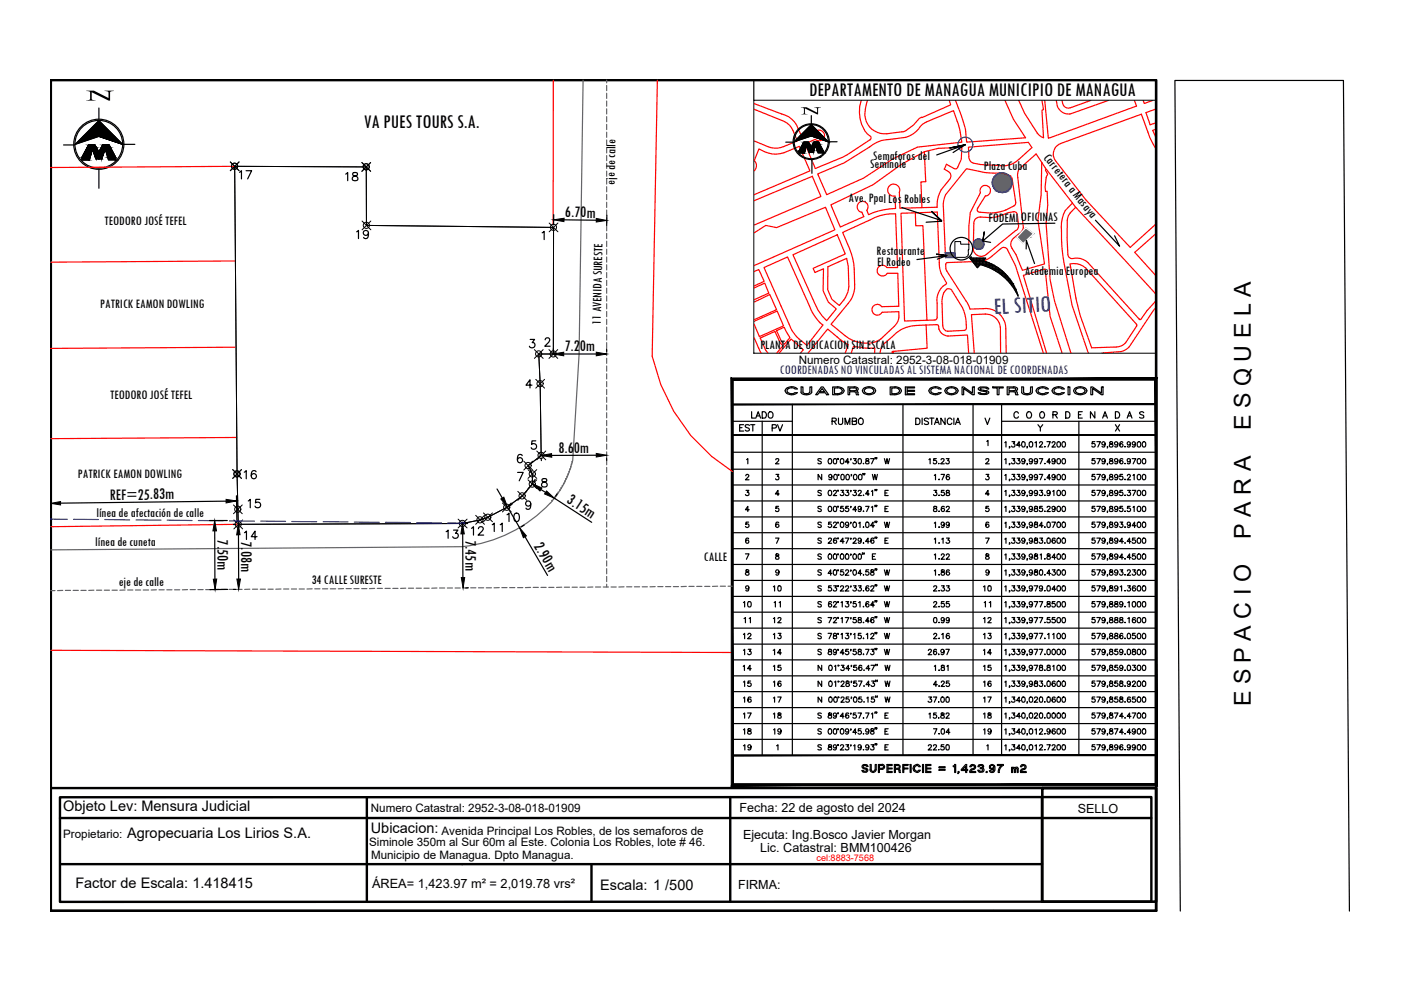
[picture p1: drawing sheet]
<svg xmlns="http://www.w3.org/2000/svg" width="297mm" height="210mm" viewBox="0 0 297 210" stroke-linecap="round" stroke-linejoin="round" font-family="sans-serif">
<defs><g id="words">
<text font-size="7.5" x="166.2" y="86.1">CUADRO DE CONSTRUCCION</text>
<text font-size="5.1" fill="#00f" x="210.7" y="66.6" transform="rotate(-3 210.7 66.6)">EL SITIO</text>
<g font-size="4.9">
<text x="49.7" y="39.2">17</text>
<text x="72.3" y="39.5">18</text>
<text x="74.8" y="51.9">19</text>
<text x="265.2" y="91.2" transform="rotate(-90 265.2 91.2)">E S Q U E L A</text>
<text x="50.8" y="102.7">16</text>
<text x="51.9" y="109">15</text>
<text x="103.4" y="113.9">11</text>
<text x="106.5" y="111.8">10</text>
<text x="50.8" y="115.7">14</text>
<text x="99.1" y="114.7">12</text>
<text x="265.2" y="114.2" transform="rotate(-90 265.2 114.2)">P A R A</text>
<text x="265.2" y="149.8" transform="rotate(-90 265.2 149.8)">E S P A C I O</text>
</g>
<text font-size="4.9" fill="#00f" x="93.8" y="115.4">13</text>
<g font-size="4.4">
<text x="158.4" y="90">LADO</text>
<text x="155.9" y="92.8">EST</text>
<text x="163" y="92.8">PV</text>
<text x="175.7" y="91.4">RUMBO</text>
<text x="156.6" y="150.3">16</text>
<text x="163" y="150.3">17</text>
<text x="207.8" y="150.3">17</text>
<text x="156.6" y="157">18</text>
<text x="163" y="157">19</text>
<text x="211.3" y="157" transform="rotate(-90 211.3 157)">19</text>
</g>
<g font-size="4.3">
<text x="171.5" y="20.4">DEPARTAMENTO DE MANAGUA MUNICIPIO DE MANAGUA</text>
<text x="77.2" y="27.1">VA PUES TOURS S.A.</text>
</g>
<g font-size="4">
<text x="157" y="103">2</text>
<text x="157" y="106.2">3</text>
<text x="157" y="109.7">4</text>
<text x="157" y="123.1">8</text>
<text x="156.6" y="129.8">10</text>
<text x="163" y="126.6">10</text>
<text x="166.5" y="129.8" transform="rotate(-90 166.5 129.8)">11</text>
<text x="207.8" y="126.6">10</text>
<text x="207.8" y="129.8">11</text>
<text x="156.6" y="136.5">12</text>
<text x="157" y="133.3">11</text>
<text x="163" y="133.3">12</text>
<text x="163" y="136.5">13</text>
<text x="207.8" y="133.3">12</text>
<text x="207.8" y="136.5">13</text>
<text x="156.6" y="140.1">13</text>
<text x="156.6" y="143.2">14</text>
<text x="163" y="140.1">14</text>
<text x="163" y="143.2">15</text>
<text x="207.8" y="140.1">14</text>
<text x="207.8" y="143.2">15</text>
<text x="156.6" y="146.8">15</text>
<text x="163" y="146.8">16</text>
<text x="207.8" y="146.8">16</text>
<text x="156.6" y="153.5">17</text>
<text x="163" y="153.5">18</text>
<text x="207.8" y="153.5">18</text>
<text x="156.6" y="160.2">19</text>
</g>
<g font-size="3.5">
<text x="119.8" y="46.1" transform="rotate(1 119.8 46.1)">6.70m</text>
<text x="119.7" y="74.5">7.20m</text>
<text x="118.4" y="96">8.60m</text>
<text x="23.3" y="106" transform="rotate(-1 23.3 106)">REF=25.83m</text>
<text x="120" y="106.5" transform="rotate(33 120 106.5)">3.15m</text>
<text x="46.1" y="114.4" transform="rotate(90 46.1 114.4)">7.50m</text>
<text x="51.1" y="114.8" transform="rotate(90 51.1 114.8)">7.08m</text>
<text x="98.7" y="114.5" transform="rotate(90 98.7 114.5)">7.45m</text>
<text x="113.1" y="115.8" transform="rotate(60 113.1 115.8)">2.90m</text>
</g>
<g font-size="3.1">
<text x="13.4" y="172">Objeto Lev: Mensura Judicial</text>
<text x="26.9" y="177.7">Agropecuaria Los Lirios S.A.</text>
<text x="78.6" y="176.7">Ubicacion:</text>
<text x="16" y="188.2">Factor de Escala: 1.418415</text>
<text x="127.2" y="188.6">Escala: 1 /500</text>
</g>
<g font-size="2.8">
<text x="184.5" y="35.6">Seminole</text>
<text x="185.1" y="33.8">Semaforos del</text>
<text x="221.1" y="33.4" transform="rotate(52 221.1 33.4)">Carretera a Masaya</text>
<text x="130.4" y="39.2" transform="rotate(-89 130.4 39.2)">eje de calle</text>
<text x="208.6" y="36.1">Plaza Cuba</text>
<text x="22.2" y="47.8">TEODORO JOSÉ TEFEL</text>
<text x="179.9" y="42.9">Ave. Ppal Los Robles</text>
<text x="209.6" y="47.1">FODEMI OFICINAS</text>
<text x="185.9" y="54.1">Restaurante</text>
<text x="185.9" y="56.4">El Rodeo</text>
<text x="217.3" y="58.3">Academia Europea</text>
<text x="21.3" y="65.2">PATRICK EAMON DOWLING</text>
<text x="127.4" y="68.8" transform="rotate(-89 127.4 68.8)">11 AVENIDA SURESTE</text>
<text x="161.2" y="74">PLANTA DE UBICACION SIN ESCALA</text>
<text x="23.3" y="84.5">TEODORO JOSÉ TEFEL</text>
<text x="16.5" y="101.4">PATRICK EAMON DOWLING</text>
<text x="20.5" y="109.6">línea de afectación de calle</text>
<text x="20.2" y="115.7">línea de cuneta</text>
<text x="149.2" y="118.9">CALLE</text>
<text x="25.2" y="124.3">eje de calle</text>
<text x="66.1" y="123.9">34 CALLE SURESTE</text>
</g>
<text font-size="2.8" fill="#00f" x="165.4" y="79.2">COORDENADAS NO VINCULADAS AL SISTEMA NACIONAL DE COORDENADAS</text>
<g font-size="2.7">
<text x="156.8" y="172.1">Fecha: 22 de agosto del 2024</text>
<text x="228.5" y="172.3">SELLO</text>
<text x="157.5" y="177.8">Ejecuta: Ing.Bosco Javier Morgan</text>
<text x="161.2" y="180.6">Lic. Catastral: BMM100426</text>
<text x="78.9" y="188.3">ÁREA= 1,423.97 m² = 2,019.78 vrs²</text>
<text x="156.5" y="188.4">FIRMA:</text>
</g>
<g font-size="2.5">
<text x="169.3" y="77.3">Numero Catastral: 2952-3-08-018-01909</text>
<text x="78.6" y="172.2">Numero Catastral: 2952-3-08-018-01909</text>
<text x="13.4" y="177.6">Propietario:</text>
<text x="78.2" y="179.3">Siminole 350m al Sur 60m al Este. Colonia Los Robles, lote # 46.</text>
<text x="93.6" y="177">Avenida Principal Los Robles, de los semaforos de</text>
<text x="78.7" y="182.2">Municipio de Managua. Dpto Managua.</text>
</g>
<text font-size="1.9" fill="#f00" x="173.1" y="182.5">cel:8883-7568</text>
</g></defs>
<!-- layer: FONDO_MANAGUA -->
<g fill="none" stroke="#f00" stroke-width=".25">
<path d="M159.9 23.2l5.8 2.3a3.9 3.9 0 0 1 2.4 2.1l1 2.3a9.1 9.1 0 0 1-4.9 1.5l-1.3-.3-3-1.2M159.9 36.2a1.5 1.5 0 0 0 0-2.2l1-2.4a5.9 5.9 0 0 0 5.3 .8l3.3-1.4 2.2 5.2-11.8 5.1M173.4 36.9l5.6-2.4 5.4-3.3a6.8 6.8 0 0 1 4.3-1.7l3.3-.4a5.8 5.8 0 0 0 3.3-2.5l1.2-.8 5.7-2.3 1.3 4.1 .4 2.5-9.4 1.1-5.2 2.5-6.2 4.1-7.8 3.5zM182.6 21.3a6.8 6.8 0 0 0 1.9 7.5l.2 .3-.2 .5a38.4 38.4 0 0 1-11.6 6.1l-2.2-5.2 2.2-1a1.14 1.14 0 0 0 1.7 0 1.14 1.14 0 0 0-.4-1.7 1.14 1.14 0 0 0-1.6 .6l-2.4 1-1-2.1a4.9 4.9 0 0 0-3.5-3.1l-5.8-2.2M184 21.3a5.7 5.7 0 0 0 .4 5.6 4.4 4.4 0 0 0 3.6 1.5l3.8-.6a8.6 8.6 0 0 0 3.1-2.7l6.7-2.9-.3-.9M196 32.2l.3 6.3-1 .1 .2 5.4 3.2-.1a6.7 6.7 0 0 1 .8-3.6l1.9-2.3a1.09 1.09 0 0 0-.3-1.6l-.9-.5 .5-1.1 1.8 1 .5-.2 .8-1.8 .1-2.6-5 .3-2.9 .7-4.8 2.6-6.1 4.4-8.9 4.2 2 4.7 4.9-2.2-.4-.9a1.17 1.17 0 0 1-.9-1.6 1.17 1.17 0 0 1 1.7-.6 1.17 1.17 0 0 1 .3 1.8l.4 .9a14.3 14.3 0 0 1 5.7-1.3l-.1-2.6a1.27 1.27 0 0 1-1.6-1.2 1.27 1.27 0 0 1 1.5-1.3 1.27 1.27 0 0 1 1 1.7l.1 3.4 4.7-.2M202.6 21.3l.6 1.5a20.7 20.7 0 0 1 1.7 7.3l12.5-.9-2.5-3.9-1.8-4M205.3 31.2l12.7-1 .8 1.1a11.1 11.1 0 0 1-4.8 3.7 19.5 19.5 0 0 1-7.7-.4l-.4-.3-.5-.9zM216 21.3l1.2 2.7 2.7 4.2 .9 .8 .4 .2-.3-5.8 .3-.2-.3-1.9M220.9 34.4l-.2 6.9-.6 5.4 1.4 9.3-4.7 1.3-1.4-3.3-.8-1.3a1.63 1.63 0 0 1 .3-2.2l1.7-1.4 .4-.8-1.2-10.7a2.15 2.15 0 0 1 .9-2.3l3-2.7 1.9 3 5.8 7.5M221.5 21.3l.8 8 18.7-6.8-.5-1.2M221.7 35.9l.4 1-.2 .5a5.8 5.8 0 0 0-.2 3.2h.3l.1 2.8-.3 4 .8 11.9 1 4.5 3.4 11"/>
<path d="M224 21.3a2.69 2.69 0 0 0 2.9 2.9l8.1-2.9M225.2 21.3a1.38 1.38 0 0 0 1.7 1.6l4.4-1.6M242.4 21.3l.2 .6 1.8-.6M245.1 31.5l-.3-.3a28.3 28.3 0 0 1-2.8-7l-17.2 6.2a2.42 2.42 0 0 0-1 3.7l6.4 8.3 9.4 10.1 5.5-5M245.1 27.4l-.7 .2 .7 1.5M245.1 23.1l-2.1 .8 .9 2.6 1.2-.5M159.9 42.5l12.3-5.1 1.8 4.3-14.1 6M159.9 49.4l2.5-1.6 2.2 .5 10.4-4.4 2 4.8-17.1 7.6M159.9 57.6l1-.4 1.1 2.4-2.1 1M162 56.7l5-2.2 5.3 11.9a8.6 8.6 0 0 0 2.2 2.5l-3.4 4.3a9 9 0 0 1-3.8-4.5zM168.1 54l9.4-4.2 1.7 4-6.8 3.1 .4 .9 1.8-.8-.1 4.6 1.1 2.5 1.7 1.4-2 2.5-1.8-2.2zM175.5 56.6l4-1.8a14.5 14.5 0 0 1 .3 7.1 7.1 7.1 0 0 1-1.9 2.9l-1.5-1.3-.9-2.1z"/>
<path d="M178.7 49.3l5.8-2.7a9.7 9.7 0 0 1 5.4-1.3l.4 11.4h-2.2a1.14 1.14 0 0 0-1.8-.2 1.14 1.14 0 0 0 .1 1.8 1.14 1.14 0 0 0 1.7-.3h2.2l.3 6.9-3.6 .1a1.14 1.14 0 0 0-1.8-.1 1.14 1.14 0 0 0 .1 1.7 1.14 1.14 0 0 0 1.7-.4l3.6-.1a3.2 3.2 0 0 1-1 3.1l-2.9 2.7a6.4 6.4 0 0 1-7.5-.7l-3-2.5 3.7-4.4a5.5 5.5 0 0 0 1.3-3.9 16.5 16.5 0 0 0-1.5-8.6zM194.1 45.1l-3.1 .1 .8 22.9 4.7-.2M194.1 45.1l.1 2.8 1.5-.1 .8 20.1M194.1 45.1l4.6-.1 .5 10.7a8.2 8.2 0 0 0 1.5 4.4l-.1 .1a3.9 3.9 0 0 0-1.9 4.1l-.1 3.3-.3 .3h-1.8M205.4 51.8v-3.8l.3-2.9 2.2-4.2a1.1 1.1 0 0 1 .7-1.5 1.1 1.1 0 0 1 1.4 .9 1.1 1.1 0 0 1-1.1 1.2l-1.7 2.8v.4l.5 .3a10.1 10.1 0 0 0 7.3-1.4l.3-.3 .1-.4-.9-5.2-.4-.4-1.5-.6h-1.9a21 21 0 0 1-5.8-.9l-4.4 5.5-.4 1.2-.1 1.3 .5 10.9M206.7 46.5l.5-.4 .7-.1a8.3 8.3 0 0 0 3.5-.1l2.4-.8 1.4-.2 .5 .4 .2 2.2a1.11 1.11 0 0 1-.6 1.4l-6.1 5a1.71 1.71 0 0 1-2.9-.9l.2-5.9zM226.9 56a3.8 3.8 0 0 1 3.3 .8l10.8 11.9v.4l-2.4 3.6a2.62 2.62 0 0 1-1.9 .9l-5.2 .1-2.8-8.2-.6-2.3zM227.4 43.1a6.4 6.4 0 0 0-2.3 5.9 34.5 34.5 0 0 0 .8 8.2l1.4 7.5 3.4 10.1M227.4 43.1l17.7 19.3M228.1 43.9a4.5 4.5 0 0 0-1.7 2.2l-.2 4.4 .2 3.5a.95 .95 0 0 0 1 .8 3.4 3.4 0 0 1 3.2 .9l11 12h.3l1.3-1.9 1.9-2M245.1 49.5l-4.5 4 4.5 5M159.9 61l2.3-1 .8 2.1-3.1 1.4"/>
<path d="M159.9 64.1l3.3-1.7 1.4 3.3-4.7 2.1M159.9 68.1l4.9-2.1 1.3 3.1-5.1 2.3-1.1-2.7M159.9 71.6l1.5 3.2M162.8 74.8l-.4-.5-1.2-2.6 3.1-1.4 1.1 2.4 .6 .6-1.3 1.5M164.6 70.1l1.7-.7 1.2 2.2-1.2 1.4-.6-.6zM165.2 74.8l2.5-2.9 2.6 2.3-.6 .6M171.3 74.8l4.2-5 2.4 2 1.9 1.3-.6 1.7M180.5 74.8l.4-1.4 2.4 .4h2.2l-.1 1M189.2 74.8v-.3h.2v.3M196.4 68.9l2.3-.1 .3 .2a2.17 2.17 0 0 0 2 2.2l4.1-.2 .3 3.8M196.4 68.9l.2 4.9-7.2 .7M196.4 68.9a9.2 9.2 0 0 0-6.4 1.7l-2.7 2.4-.6 1-.1 .8"/>
<path d="M200.7 61.3a.88 .88 0 0 1 1.2 .5l2.2 3.4a8 8 0 0 1 .7 4.7l-.3 .2-3.6 .1a1.25 1.25 0 0 1-1-1.2l-.2-5.5a3.4 3.4 0 0 1 1-2.2zM206.6 74.8l-.6-8.1 2.9-.1a3.1 3.1 0 0 1 3.2 2.9v5.3M213.3 74.8l-.1-5.1a4.3 4.3 0 0 0-4.8-4.3l-2.7 .1-.6-1.3-4.6-7.2v-1l.3-.3 7.1-.3a4.1 4.1 0 0 0 2.5-1.2l1.7-1.4a.89 .89 0 0 1 1.5 .2l1.7 3.3 5.9 18.5M221.9 74.8l-4.9-16.4 4.6-1.4 1 10.1 2.6 7.7M245.1 65.2l-.4 .5-5.5 8.1-1.5 .7-4 .3"/>
</g>
<!-- layer: 0 -->
<g fill="#636466" stroke="#636466" stroke-width=".21">
<path d="M212.1 36.7h.6z"/>
<path d="M217.5 48.3l1.6 1.2h-2.8z"/>
<path d="M216.3 49.5h2.8l-.8 .8z"/>
<path d="M212.1 36.7l.9 .1zM211.8 36.8l.3-.1 .9 .1z"/>
<path d="M211.8 36.8l1.6 .2-.4-.2zM211.4 37l.4-.2 1.6 .2z"/>
<path d="M211.4 37l2.4 .1-.4-.1zM211.2 37.1l.2-.1 2.4 .1z"/>
<path d="M211.2 37.1l2.7 .1zM211.2 37.1l2.7 .1z"/>
<path d="M211.1 37.2l3 .2-.2-.2zM210.9 37.4l.2-.2 3 .2z"/>
<path d="M210.9 37.4h3.2zM210.9 37.4h3.2z"/>
<path d="M210.9 37.4l3.4 .3-.2-.3zM210.9 37.4l3.4 .3h-3.6z"/>
<path d="M210.7 37.7h3.6zM210.7 37.7h3.6z"/>
<path d="M210.7 37.7l3.8 .3-.2-.3zM210.7 37.7l3.8 .3h-4z"/>
<path d="M210.5 38l4 .1zM210.5 38l4 .1z"/>
<path d="M210.5 38.1l4.1 .3-.1-.3zM210.5 38.1l4.1 .3h-4.2zM210.4 38.4h4.2zM210.4 38.4h4.2z"/>
<path d="M210.4 38.4l4.2 .3v-.3zM210.4 38.4l4.2 .3h-4.2z"/>
<path d="M210.4 38.7l4.2 .5v-.5zM210.4 38.7l4.2 .5h-4.2z"/>
<path d="M210.4 39.2l4.1 .3 .1-.3zM210.4 39.2l4.1 .3h-4z"/>
<path d="M210.5 39.5l3.8 .4 .2-.4zM210.5 39.5l3.8 .4h-3.6z"/>
<path d="M210.7 39.9l3.4 .3 .2-.3zM210.7 39.9l3.4 .3h-3.2z"/>
<path d="M210.9 40.2l2.9 .2 .3-.2zM210.9 40.2l2.9 .2h-2.6z"/>
<path d="M211.2 40.4l2.3 .2 .3-.2zM211.2 40.4l2.3 .2h-1.9z"/>
<path d="M211.6 40.6l1.5 .2 .4-.2zM211.6 40.6l1.5 .2z"/>
<path d="M211.9 40.8h1.2zM211.9 40.8l.8 .1z"/>
<path d="M200.5 53.6l2 1v-1zM200.5 53.6l2 1h-2z"/>
<path d="M207.4 50.7h.4zM207.2 50.7h.6z"/>
<path d="M207.2 50.7l.8 .1zM207 50.8h1z"/>
<path d="M207 50.8l1.2 .1zM206.9 50.9h1.3z"/>
<path d="M206.9 50.9l1.4 .2-.1-.2zM206.9 50.9l1.4 .2h-1.6z"/>
<path d="M206.7 51.1l1.7 .1-.1-.1zM206.7 51.1l1.7 .1h-1.8z"/>
<path d="M206.6 51.2l1.9 .2-.1-.2zM206.6 51.2l1.9 .2h-2z"/>
<path d="M206.5 51.4l2.1 .2-.1-.2zM206.5 51.4l2.1 .2h-2.2z"/>
<path d="M206.4 51.6l2.2 .2v-.2zM206.4 51.6l2.2 .2h-2.2z"/>
<path d="M206.4 51.8l2.2 .2v-.2zM206.4 51.8l2.2 .2h-2.2z"/>
<path d="M206.4 52l2.1 .2 .1-.2zM206.4 52l2.1 .2h-2z"/>
<path d="M206.5 52.2l1.9 .2 .1-.2zM206.5 52.2l1.9 .2h-1.8z"/>
<path d="M206.6 52.4l1.7 .1 .1-.1zM206.6 52.4l1.7 .1h-1.6z"/>
<path d="M206.7 52.5l1.5 .2 .1-.2zM206.7 52.5l1.5 .2h-1.3z"/>
<path d="M206.9 52.7l1.1 .1 .2-.1zM206.9 52.7l1.1 .1h-1z"/>
<path d="M207 52.8h1zM207 52.8h.8z"/>
<path d="M207.2 52.8h.6zM207.2 52.8l.4 .1z"/>
<path d="M216.3 49.5l-.7 .8h2.7zM215.6 50.3h2.7l-1.4 1.3z"/>
</g>
<!-- layer: CVL_CUADCON_TIT -->
<path d="M49.8 35.3l27.9 .1v12.4l39.7 .4-.1 26.9h-3.1l.3 6.3 .2 15.2-2.7 2.1 .9 1.8v2.2l-2.2 2.5a22.4 22.4 0 0 1-12.6 5.8l-47.6 .2-.2-10.7zM202.5 51.2h1.2v.6h1.7l-.1 2.1a.84 .84 0 0 1-.7 .7h-2.1z" fill="none" stroke="#000" stroke-width=".21"/>
<!-- layer: 0 -->
<g fill="none" stroke="#00f" stroke-width=".25">
<path d="M200.5 53.6h2v1h-2z"/>
<circle cx="204.7" cy="30.7" r="1.59"/>
<circle cx="212.5" cy="38.7" r="2.1"/>
<circle cx="207.5" cy="51.8" r="1.12"/>
</g>
<path d="M217.5 48.3l1.6 1.2-2.2 2.1-1.3-1.3z" fill="none" stroke="#fff" stroke-width=".25"/>
<path d="M10.8 17h234.3v176.1h-234.3zM221 167.1h24.1v24.1h-24.1z" fill="none" stroke="#000" stroke-width=".55"/>
<path d="M159.8 21.3h85.3v53.6h-85.3z" fill="none" stroke="#000" stroke-width=".21"/>
<g fill="none" stroke="#000" stroke-width=".25">
<path d="M159.8 17v4.3M17.4 33.4h1.5l.7-2.2 .8 2.2h1.2v.3h-1.2l-.8-2.1-.7 2.3h-1.5v-.5h1.5M17.4 33.4h1.5l.7-2.2 .8 2.5-.8-2.1-.7 2.3h-1.5zM18.8 30.7h1.3l.9 1.6 .8-1.6h1.3l1.4 2.7h-1.5l-.7-2.2-.7 2.2h-1.2l-.8-2.2-.7 2.2h-1.5zM19.6 31.6l-.7 2.3M20 32.3h1.9M20.1 30.7h-1.3l-1.4 2.7h1.5l.7-2.2 .8 2.2h1.2M21.8 30.7h1.3l1.4 2.7h-1.5M22.3 31.2l-.7 2.2h-1.2M22.3 31.2l.7 2.2h1.5v.5h-1.5l-.7-2.3-.7 2.1zM23.1 30.7h-1.3l-.8 1.6M169.4 32h1.1l.5-1.5 .6 1.5h.8v.3h-.8l-.6-1.5-.5 1.6h-1.1v-.4h1.1"/>
<path d="M169.4 32h1.1l.5-1.5 .6 1.8-.6-1.5-.5 1.6h-1.1zM171 30.5l.6 1.5h.8l.5-1.5 .6 1.5h1.1l-1.1-1.9h-.9l-.6 1.1-.6-1.1h-1l-1 1.9h1.1l.5-1.5M171 30.8l-.5 1.6M171.3 31.2h1.4M171.4 30.1h-1l-1 1.9h1.1l.5-1.5 .6 1.5h.8M172.6 30.1h.9l1.1 1.9h-1.1M172.9 30.5l-.5 1.5h-.8M172.9 30.5l.6 1.5h1.1v.4h-1.1l-.6-1.6-.5 1.5v-.3zM173.5 30.1h-.9l-.6 1.1M174 33.2v.2M202.1 32.3l2.6-1.6-3.3 .7 3.3-.7-6.1 2.2M117.4 45.5v2.2"/>
<path d="M119.6 46.6l6.8 .1M128.7 45.6l-.1 2.2M191.2 44l8.5 2.8-2.2-2 2.2 2.1-3.3 .2M198.7 54.9l2.1-.7-2.2-.3 2.2 .3-6.4 .8M205.8 55h.1M205.8 54.7h.1M205.8 54.7v.3M205.8 54.7h-.2M205.9 54.7h.1M206.1 55.3l.1 .1M206.1 54.7v.2l-.2 .1M206.1 55v.3"/>
<path d="M206.4 54.7v.2h-.2M206.4 55l.1 .2M206.5 55.3v.2h-.2M206.5 55.6v.2M206.7 55l.1 .2h-.6M206.7 54.7v.2h-.2M206.8 55.9v.2M206.8 55.3v.2h-.2M206.8 55.6v.2h-.2M206.8 56.2h.1M206.9 55.2h.2M207 54.7v.2h-.2"/>
<path d="M207.1 55v.5h-.2M207.1 55.6v.2h-.2M207.1 55.9v.2h-.4M207.1 56.2v.2h-.2M207.1 56.5v.1M207.2 56.7h.1M207.3 54.7l.1 .2M207.4 55v.2h-.2M207.4 55.3v.2h-.2M207.4 55.6v.2h-.2M207.4 55.9v.2h-.2M207.4 56.2v.2h-.2"/>
<path d="M207.4 56.5v.1M207.5 56.4h.1M207.6 54.7l.1 .2h-.6M207.7 55.6v.2M207.7 55v.2h-.3M207.7 55.3v.2h-.3M207.7 55.9v.2h-.2M207.7 56.2h.1M207.7 54.9h.3M207.8 56.1a12 12 0 0 1 8 6.7M207.8 56.1h.1M208 55.6v.2h-.6"/>
<path d="M208 54.7v.5h-.3M208 55.3v.2h-.3M208 55.9v.2h-.2M208.3 54.7v.2h-.3M208.3 54.9v.3h-.3M208.3 55.2v.3h-.3M208.3 55.5v.3h-.2M208.3 55.9v.2h-.2M208.3 56.2h.1M208.5 55.3a10.6 10.6 0 0 1 7.4 7.5M208.5 55.3l.5-.6h-3.4l1.6 2.1 .6-.7M208.5 54.7v.2h-.2"/>
<path d="M208.5 54.9v.3h-.2M208.5 55.3l.1 .2h-.3M208.6 55.5v.3h-.2M208.6 55.8v.2l-.2 .1M208.6 56.1v.2M208.8 54.7v.2h-.2M208.9 56.1v.2M208.9 55.4l-.2 .1M208.9 55.5v.3h-.2M208.9 55.8v.2h-.2M209 55.5h.1M209.2 56.1v.2h-.5"/>
<path d="M209.2 55.5v.3h-.2M209.2 55.8v.2h-.2M209.2 56.4v.1M209.5 55.6l-.2 .2M209.5 55.8v.2h-.2M209.5 56.1v.2h-.2M209.5 56.4v.2M209.6 55.7h.1M209.8 55.8v.2h-.2M209.8 56.1v.2h-.2M209.8 56.4v.2h-.2M209.8 56.7v.1"/>
<path d="M210.1 56.7l.1 .2M210.1 55.9v.1h-.2M210.1 56.1v.2h-.2M210.1 56.4v.2h-.2M210.2 56h.1M210.4 56.1v.2h-.2M210.4 56.4v.2h-.2M210.4 56.7l.1 .2h-.4M210.5 57v.1M210.7 56.2l-.2 .1M210.7 56.3v.3h-.2M210.7 56.7v.2h-.2"/>
<path d="M210.7 57v.2M210.8 56.3h.1M211 56.4v.2h-.2M211 56.6v.3h-.2M211 56.9v.3h-.2M211 57.2v.2M211.1 56.6h.2M211.3 57.2l.1 .2-.3 .1M211.3 56.6v.3h-.2M211.3 56.9v.3h-.2M211.4 57.5v.1M211.6 57.2l.1 .2h-.2"/>
<path d="M211.6 56.8l-.2 .1M211.6 56.9v.3h-.2M211.7 57.5l-.1 .2M211.7 56.9h.1M211.9 57v.2h-.2M212 57.2v.2h-.2M212 57.5v.2h-.2M212 57.8v.2M212.1 57.7h.2M212.1 57.1l-.1 .1M212.3 57.2v.2h-.2M212.3 57.5v.5h-.2"/>
<path d="M212.3 58.1v.2M212.4 57.4h.1M212.6 57.8v.2h-.2M212.6 57.5v.2h-.2M212.6 58.1v.2h-.2M212.6 58.4v.1M212.7 57.7h.1M212.9 57.8v.2h-.2M212.9 58.1v.2h-.2M212.9 58.4v.2h-.2M212.9 58.7v.1M213 58h.1"/>
<path d="M213.2 58.7v.2h-.2M213.2 58.1v.2h-.2M213.2 58.4v.2h-.2M213.2 59v.1M213.3 58.3h.1M213.5 58.4v.2h-.2M213.5 58.7v.2h-.2M213.5 59v.2h-.1M213.5 59.3v.1M213.6 58.6h.1M213.6 58.9h.2M213.8 58.8v.4h-.2"/>
<path d="M213.8 59.3v.2h-.2M213.9 59.6v.1M214 59.8h.2M214.1 59.2l.1 .2-.3 .1M214.1 59.1l-.2 .1M214.2 59.5v.6M214.3 59.4h.1M214.5 59.6l-.2 .1M214.5 59.8v.2l-.2 .1M217.6 52.8v-1.8l1.7 4.9M223.7 47.3l-11.1 .2-4.2 3.6 .3-1.9-.3 1.9 1.6 .3M232.3 46.7l5.1 5.5-1.1-2.2"/>
<path d="M117.3 74v.5M119.5 75.1h6.9M128.6 74v.5M214.2 60.1h.1M214.5 60.1v.2l-.1 .1M214.5 60.4v.1M214.6 60h.1M214.8 60.2v.1h-.2M214.8 60.4v.2h-.2M214.8 60.7v.2M214.9 60.3h.1M214.9 60.6h.1"/>
<path d="M215.1 61l.1 .2h-.2M215.1 60.8v.1h-.2M215.2 61.3v.1M215.2 61.5h.2M215.2 61.2h.1M215.4 61.5h.1M215.4 61.6v.2M215.4 61.9v.1M215.5 61.8h.1M215.6 62.1h.1M215.7 62.4h.1M215.8 62.5v.1"/>
<path d="M114.7 97.1l.1 .6M126.4 96.5l-9.5 .1M128.6 97.1v.5M44.4 110.4h3.8M45.5 112.6l.1 10.2M47.9 106.3l-35.1 .4M50.1 105.1l.1 5.6M50.6 113.4v9.4M98.1 113.2v9.3M105.4 103.7l1.1 1.9M111.3 113.8l4.8 8.2M113.5 101.6l-.4 .6"/>
<path d="M114.7 103.8l1 .6M117.5 105.6l7.9 5.1M118.1 104.7l-.3 .5M48.3 125h-3.8M49.5 125h.6M99.3 124.6l-.6 .1M210.5 193.2l.1-.2 .1 .2M250.2 193.2l-1.1-176.1h35.7l1.3 176.1"/>
<circle cx="203.8" cy="52.7" r="2.39"/>
</g>
<path d="M10.8 167.1h234.3v26h-234.3zM12.7 169h231.4v22.2h-231.4zM12.7 173.4h231.4M77.8 169v22.2M154.8 169v22.2M220.9 169v22.2M12.8 183.2h208.2M125.4 183.4v7.8" fill="none" stroke="#000" stroke-width=".51"/>
<path d="M18.3 19.2h1.6l3.1 1.6v-1.1a.55 .55 0 0 0-.8-.4l1.9-.1v.1a.51 .51 0 0 0-.8 .4v1.6h-.3l-3.6-1.7v1.2a.55 .55 0 0 0 .8 .5h-1.9a.55 .55 0 0 0 .8-.5v-1.1a.55 .55 0 0 0-.8-.4zM169.8 22.7h1.2l2.2 1.2v-1l-.6-.2 1.4 .1-.5 .2v1.3l-2.8-1.3v1l.6 .3h-1.5l.5-.1 .1-.2v-1.1z" fill="#000"/>
<!-- layer: NORTE -->
<g fill="none" stroke="#000" stroke-width=".25">
<path d="M13.5 30.7h2.3M17.6 33h1.5M17.8 32.7h1.3M18 32.3h1.3M18.1 32h1.3h-1.3M18.3 31.6h1.1M18.4 31.4h1.1M18.5 31.2h1.9M18.6 31.1h1.7M18.6 31h1.6M18.7 30.9h1.5M18.8 30.8h1.4"/>
<path d="M19.7 31.4h.8M19.7 31.6h.9M19.9 32h.9M20 32.3h1.9M20.1 30.7h-1.3l-1.4 2.7M20.1 32.7h1.7M20.2 33h1.5M21 22.9v2.4M21 35.9v4M21.1 32h1M21.3 31.6h.9M21.4 31.4h.8"/>
<path d="M21.5 31.2h1.9M21.6 31.1h1.7M21.6 31h1.7M21.7 30.9h1.5M21.7 30.8h1.5M22.4 31.4h1.1M22.5 31.6h1.1M22.5 32h1.3M22.6 32.3h1.3M22.7 32.7h1.4M22.9 33h1.4M26.3 30.6h2.3"/>
<path d="M166.6 30.1h1.7M169.6 31.8h1M169.7 31.5h1M169.9 31.2h.9M170 31h.8h-.8M170.1 30.8h.8M170.2 30.6h.8M170.2 30.5h1.4M170.3 30.4h1.2M170.3 30.3h1.2M170.4 30.3h1.1M170.4 30.2h1"/>
<path d="M171.1 30.6h.6M171.1 30.8h.7M171.2 31h.7M171.3 31.2h1.4M171.4 30.1h-1l-1 1.9M171.4 31.5h1.2M171.5 31.8h1M172 24.5v1.7M172.1 31h.7M172.1 33.9v2.8M172.2 30.8h.7M172.3 30.6h.6"/>
<path d="M172.4 30.5h1.4M172.4 30.4h1.3M172.5 30.3h1.2M172.5 30.3h1.1M172.6 30.2h1M175.8 30.1h1.7"/>
<circle cx="20.9" cy="30.6" r="5.1"/>
<circle cx="172" cy="30" r="3.6"/>
</g>
<!-- layer: TEXTOS -->
<g fill="#000" stroke="#000" stroke-width=".21">
<path d="M15.9 30.6l1.7-1.7h3.4zM21 25.6l3.3 3.3h-6.7zM21 28.9h3.3l1.7 1.7zM21.6 33.4h.1zM21.8 30.7l1.3 .1zM21 28.9l5 1.7zM169.6 28.8h2.4l-3.6 1.3zM169.6 28.8l2.4-2.4 2.4 2.4zM172 28.8h2.4l1.2 1.3zM172.4 32h.1zM172.6 30.1l1 .1zM172.9 30.5l.1 .3h-.1z"/>
<path d="M172 28.8l3.6 1.3z"/>
<path d="M18.9 33.4h.2zM18.9 33.4h.2z"/>
<path d="M17.4 33.4l1.5 .5 .2-.5zM17.4 33.4l1.5 .5h-1.5z"/>
<path d="M19 33.2l.1 .2v-.2zM19 33.2l.1 .2h-.2z"/>
<path d="M19.5 31.6l-.4 1.6zM19.5 31.6l-.4 1.6h-.1z"/>
<path d="M18.5 31.2l.4 2.2 .7-2.2zM18.5 31.2l.4 2.2h-1.5z"/>
<path d="M19.6 31.2l.1 .4zM19.6 31.2l.1 .4h-.2z"/>
<path d="M19.6 31.6l.7 1.6-.6-1.6zM19.6 31.6l.7 1.6h-.1z"/>
<path d="M18.8 30.8l1.6 .4-.3-.4zM18.8 30.8l1.6 .4h-1.9z"/>
<path d="M20.2 33.2l.2 .2zM20.2 33.2l.2 .2z"/>
<path d="M20.2 33.4l.2 .3zM20.2 33.4h.2v.3z"/>
<path d="M19.6 31.2l1.4 1.1-.6-1.1zM19.6 31.2l1.4 1.1h-1z"/>
<path d="M20.4 33.4l.6 .3v-.3zM20.4 33.4l.6 .3h-.6z"/>
<path d="M21.6 33.4v.3zM21.6 33.4v.3z"/>
<path d="M21 33.4l.6 .3v-.3zM21 33.4l.6 .3h-.6z"/>
<path d="M21.6 33.2l.1 .2v-.2zM21.6 33.2l.1 .2h-.1z"/>
<path d="M20 32.3l1.5 1.1 .4-1.1zM20 32.3l1.5 1.1h-1.1z"/>
<path d="M21.5 31.2l.4 1.1 .4-1.1zM21.5 31.2l.4 1.1h-.9z"/>
<path d="M22.2 31.6l-.5 1.6 .6-1.6zM22.2 31.6l-.5 1.6h-.1z"/>
<path d="M22.3 31.2l.1 .4zM22.3 31.2l.1 .4h-.2z"/>
<path d="M22.3 31.6l.6 1.6zM22.3 31.6l.6 1.6h-.1z"/>
<path d="M22.8 33.2l.2 .2zM22.8 33.2l.2 .2z"/>
<path d="M21.8 30.8l1.6 .4-.3-.4zM21.8 30.8l1.6 .4h-1.9z"/>
<path d="M22.3 31.2l2.2 2.2-1.1-2.2zM22.3 31.2l2.2 2.2h-1.5z"/>
<path d="M22.8 33.4l1.7 .5v-.5zM22.8 33.4l1.7 .5h-1.5z"/>
<path d="M169.4 32l1.1 .4 .1-.4zM169.4 32l1.1 .4h-1.1z"/>
<path d="M170.6 31.9v.1zM170.6 31.9v.1z"/>
<path d="M169.9 31.2l.6 .8 .3-.8zM169.9 31.2l.6 .8h-1.1z"/>
<path d="M170.9 30.8l-.2 1.1zM170.9 30.8l-.3 1.1z"/>
<path d="M170.2 30.5l.6 .7 .2-.7zM170.2 30.5l.6 .7h-.9z"/>
<path d="M171 30.5l.1 .3zM171 30.5l.1 .3h-.2z"/>
<path d="M171 30.8l.5 1.1-.4-1.1zM171 30.8l.5 1.1z"/>
<path d="M170.4 30.2l1.2 .3-.2-.3zM170.4 30.2l1.2 .3h-1.4z"/>
<path d="M171.4 31.9l.1 .1zM171.4 31.9l.1 .1z"/>
<path d="M171.5 32l.1 .3zM171.5 32l.1 .3z"/>
<path d="M171 30.5l1 .7-.4-.7zM171 30.5l1 .7h-.7z"/>
<path d="M171.6 32l.4 .3v-.3zM171.6 32l.4 .3h-.4z"/>
<path d="M172 32l.4 .3v-.3zM172 32l.4 .3h-.4z"/>
<path d="M172.4 32v.3zM172.4 32v.3z"/>
<path d="M172.5 31.9v.1zM172.5 31.9l-.1 .1z"/>
<path d="M171.3 31.2l1.1 .8 .3-.8zM171.3 31.2l1.1 .8h-.9z"/>
<path d="M172.9 30.8l-.3 1.1zM172.9 30.8l-.4 1.1z"/>
<path d="M172.4 30.5l.3 .7 .2-.7zM172.4 30.5l.3 .7h-.7z"/>
<path d="M172.9 30.8l.5 1.1zM172.9 30.8l.5 1.1h-.1z"/>
<path d="M173.3 31.9l.2 .1zM173.3 31.9l.2 .1z"/>
<path d="M172.6 30.2l1.2 .3-.2-.3zM172.6 30.2l1.2 .3h-1.4z"/>
<path d="M172.9 30.5l1.7 1.5-.8-1.5zM172.9 30.5l1.7 1.5h-1.1z"/>
<path d="M173.3 32l1.3 .4v-.4zM173.3 32l1.3 .4h-1.1z"/>
</g>
<g fill="none" stroke="#000" stroke-width=".25">
<path d="M15.9 30.6l5.1-5 5 5-5-1.7zM16.8 30.1l4.2-4.2 4.1 4.2-4.1-1.4zM17.7 29.5l3.3-3.3 3.2 3.3-3.2-1.1zM18.2 29.2l2.8-2.8 2.8 2.8-2.8-.9zM18.8 30.8h1.3l.9 1.5 .8-1.6 1.3 .1 1.4 2.6h-1.5l-.7-2.2-.8 2.2h-1.1l-.8-2.2-.7 2.2h-1.5zM19.1 28.7l1.9-1.9 1.9 1.9-1.9-.7zM20.4 27.8l.6-.5 .5 .5-.5-.2zM20.7 27.6l.3-.2 .3 .2zM21 25.7l4.5 4.7-4.5-1.6-4.6 1.5zM21 26.1l3.7 3.7-3.7-1.3-3.7 1.3zM21 26.6l2.3 2.4-2.3-.8-2.4 .8zM21 26.9l1.5 1.5-1.5-.5-1.5 .5z"/>
<path d="M21 27.1l1 1-1-.3-1 .3zM168.4 30.1l3.6-3.7 3.6 3.7-3.6-1.3zM168.7 29.8l3.3-3.3 3.3 3.3-3.3-1.1zM169 29.6l3-2.9 3 3-3-1zM169.3 29.5l2.7-2.7 2.6 2.7-2.6-.9zM169.7 29.3l2.3-2.4 2.3 2.4-2.3-.9zM170 29l2-1.9 2 1.9-2-.6zM170.3 28.8l1.7-1.6 1.7 1.7-1.7-.6zM170.4 30.2h1l.6 1 .6-1.1 1 .1 1 1.8h-1.1l-.6-1.5-.5 1.5h-.9l-.5-1.5-.5 1.5h-1.1zM170.6 28.7l1.4-1.4 1.4 1.4-1.4-.5zM171 28.4l1-1 1.1 1-1.1-.3zM171.3 28.2l.7-.7 .7 .7-.7-.2z"/>
<path d="M171.6 28.1l.4-.5 .4 .5-.4-.2zM171.8 27.9l.2-.2 .2 .2z"/>
<circle cx="20.9" cy="30.6" r="5.3"/>
<circle cx="172" cy="30" r="3.8"/>
</g>
<!-- layer: 0 -->
<path d="M117.3 17v30.7M139.4 17l-1.1 58.5a38.3 38.3 0 0 0 17 24.4M49.8 35.3l-39 .2M49.9 55.3l-39.1 .3M50.1 73.6l-39.3 .3M50.2 92.8l-39.4 .2M50.5 111.2l-39.7 .5M10.8 137.9l144.5 .4" fill="none" stroke="#f00" stroke-width=".25"/>
<!-- layer: CVL_PUNTO -->
<g fill="none" stroke="#000" stroke-width=".21">
<path d="M116.4 47.3l1.9 1.8M118.3 47.3l-1.9 1.8M113.3 74.1l1.9 1.9M115.2 74.1l-1.9 1.9M116.4 74.1l1.9 1.9M118.3 74.1l-1.9 1.9M111.1 97.8l1.8 1.9M111.9 99.6l1.9 1.8M112.9 97.8l-1.8 1.9M113.6 80.4l1.9 1.9M113.8 95.6l1.9 1.9M113.8 99.6l-1.9 1.8"/>
<path d="M115.5 80.4l-1.9 1.9M115.7 95.6l-1.9 1.9M49.5 107.1l1.9 1.8M51.4 107.1l-1.9 1.8M109.8 104.2l1.9 1.9M111.7 104.2l-1.9 1.9M111.9 101.7l1.9 1.9M113.8 101.7l-1.9 1.9"/>
<circle cx="117.3" cy="48.2" r=".66"/>
<circle cx="114.2" cy="75" r=".66"/>
<circle cx="117.3" cy="75" r=".66"/>
<circle cx="112" cy="98.7" r=".66"/>
<circle cx="114.5" cy="81.3" r=".66"/>
<circle cx="114.7" cy="96.5" r=".66"/>
<circle cx="50.4" cy="108" r=".66"/>
<circle cx="110.7" cy="105.1" r=".66"/>
<circle cx="112.9" cy="102.6" r=".66"/>
<circle cx="112.9" cy="100.5" r=".66"/>
</g>
<!-- layer: CVL_PUNTO_NUM -->
<path d="M114.9 49.4l.5-.3v1.7M112.4 72h.9l-.5 .6a.59 .59 0 0 1 .5 1 .59 .59 0 0 1-1.1-.2M115.6 72.1l.3-.5h.4l.3 .4-.3 .6-.8 .8h1.1M110.7 96.6a.52 .52 0 0 0-.7-.2 1.02 1.02 0 0 0 .3 1.7 .55 .55 0 0 0 .5-.5 .55 .55 0 0 0-.5-.6 .55 .55 0 0 0-.6 .5M112.8 81.7h-1.3l.9-1.2v1.8M113.6 93.5h-.8l-.1 .7a.61 .61 0 0 1 .9 0 .61 .61 0 0 1-.1 .9 .61 .61 0 0 1-.9-.2M109.7 100.2h1.2l-.8 1.7M112.5 106.8a.55 .55 0 0 1-.7 .5 .55 .55 0 0 1-.2-.9 .55 .55 0 0 1 .9 .1 1.23 1.23 0 0 1-.5 1.5l-.4-.1-.1-.2M115 101.6a.36 .36 0 0 0 .2 .6 .64 .64 0 0 1 .7 .2 .64 .64 0 0 1-.1 .8l-.6 .1a.51 .51 0 0 1-.4-.6 .51 .51 0 0 1 .5-.5h.4a.36 .36 0 0 0 .1-.6z" fill="none" stroke="#000" stroke-width=".25"/>
<!-- layer: 0 -->
<g fill="#000" stroke="#000" stroke-width=".21">
<path d="M117.4 46.6l2.2-.3v.7zM126.4 46.3l2.2 .4-2.2 .4zM117.3 75.1l2.2-.4v.7zM126.4 74.7l2.2 .4-2.2 .3zM114.7 96.6l2.2-.4 .1 .7zM126.4 96.1l2.2 .4-2.2 .4zM10.8 106.7l2-.4v.8zM45.5 110.4l.4 2.2h-.8zM47.9 105.9l2.2 .3-2.2 .4zM106.2 105.8l.6-.4 .8 2.1zM110.2 111.9l1.4 1.7-.6 .4zM112.9 102.6l2 .9-.4 .6z"/>
<path d="M115.9 104.1l1.6 1.5-2-.9zM45.2 122.8h.7l-.3 2.2zM50.2 122.8h.8l-.4 2.2zM97.8 122.5h.7l-.3 2.2z"/>
</g>
<!-- layer: CVL_CUADCON -->
<g fill="#000" stroke="#000" stroke-width=".21">
<path d="M155 80.1l.5 .5 89.8-.5zM155.5 80.6l89.8-.5-.4 .5zM245.3 80.1l-.4 .5 .4 86zM244.9 80.6l.4 86-.4-.4zM155 166.6h90.3l-.4-.4zM155.5 166.2h89.4l-89.9 .4zM155 80.1v86.5l.5-.4zM155 80.1l.5 .5v85.6z"/>
<path d="M155.3 85.6v.2l89.8-.2zM155.3 85.8l89.8-.2v.2z"/>
<path d="M155.3 92.2v.1l89.8-.1zM155.3 92.3l89.8-.1v.1z"/>
<path d="M155.3 160.1v.1l89.8-.1zM155.3 160.2l89.8-.1v.1z"/>
</g>
<!-- layer: CVL_CUADCON_TIT -->
<g fill="none" stroke="#000" stroke-width=".25">
<path d="M194.2 88.6h.4a.75 .75 0 0 1 .5 .7 .75 .75 0 0 1-.5 .7h-.4zM195.5 88.6v1.4M196.9 88.9l-.2-.2a.47 .47 0 0 0-.7 .3l.9 .6-.2 .4h-.4l-.3-.2M197.5 88.6v1.4M198.1 90l.5-1.4 .6 1.4M198.3 89.6h.7M200.4 88.6v1.4l-.9-1.4v1.4M201.8 89a.55 .55 0 0 0-.7-.3 .55 .55 0 0 0-.3 .8 .51 .51 0 0 0 .4 .5 .51 .51 0 0 0 .6-.3M202.2 88.6v1.4M202.6 90l.5-1.4 .5 1.4M202.7 89.6h.7M208.8 88.6l.6 1.4 .5-1.4"/>
<path d="M220.1 90l.5 .7v.7M221.1 90l-.5 .7M236.5 90l.9 1.4M237.4 90l-.9 1.4M239 88.6l.5-1.3 .5 1.3M239.2 88.2h.6M242.5 87.5a.49 .49 0 0 0-.5-.2 .49 .49 0 0 0-.4 .3l.9 .7v.2l-.3 .1-.6-.1M183.1 162.4l.4-.1 .3 .2M183.1 163l.6 .2a.4 .4 0 0 1-.3 .3 .4 .4 0 0 1-.4-.2M183.1 162.4l-.1 .2 .1 .1M183.1 162.8l.6 .1M183.7 162.9l.2 .1a.58 .58 0 0 1-.4 .8 .58 .58 0 0 1-.7-.4h.2"/>
<path d="M183.8 162.2a.55 .55 0 0 0-.8-.1 .55 .55 0 0 0-.1 .7l.2 .1M183.8 162.2l.2 .3M183.8 162.5h.2M184.5 163.2l.3 .5h.2M184.5 163.2v-1.1h.2v1.1M184.7 163.2l.3 .3M185.1 163.6h.1M185.1 163.8h.1M185.5 163.2l-.4 .3M185.6 163.2v-1.1h.2v1.1M185.7 163.2l-.3 .5h-.2M187 162.1a.53 .53 0 0 1 .6 .5 .53 .53 0 0 1-.6 .5"/>
<path d="M187 162.3a.32 .32 0 0 1 .3 .3 .32 .32 0 0 1-.3 .3M187 162.3h-.5v.6h.5M187 162.1h-.8v1.7h.3v-.7h.5M188.1 162.1h1.1v.2h-.9v.6h.9v.1h-.9v.6h.9v.2h-1.1zM190.4 162.3h-.6v.6h.6M190.4 162.3a.32 .32 0 0 1 .3 .3 .32 .32 0 0 1-.3 .3M190.8 163.4a.47 .47 0 0 1 .1-.8l-.3-.5h-1v1.7h.2v-.7l.8 .1 .1 .5M190.8 163.3l.1 .5h-.2M191.4 162.1h1.1v.2h-.9v.6h.9v.1h-.9v.8h-.2zM193 162.1h.2v1.7h-.2zM193.8 162.4a.84 .84 0 0 0 .6 1.3M194 162.6v.7"/>
<path d="M194 163.2l.4 .3M194.4 162.1h.3l.4 .4M194.4 162.1l-.6 .3M194.4 162.3l.7 .3M194.4 163.5l.4-.2h.3l-.4 .4-.3 .1M194.4 162.3l-.4 .3M195.6 162.1h.2v1.7h-.2zM196.3 162.1h1.1v.2h-.9v.6h.9v.1h-.9v.6h.9v.2h-1.1zM199.1 162.6h1.3v.2h-1.3zM199.1 163.1h1.3v.2h-1.3zM202.4 162.1h.2v1.7h-.2v-1.2h-.3zM203.2 163.7l-.1 .3"/>
<path d="M203.2 163.8l-.1-.2h.2v.2M203.3 163.8l-.2 .2M204.7 162.1h.2v1.1h.3v.2h-.3v.4h-.2v-.4h-.9v-.2zM204.7 162.4v.8h-.6zM206 162.1a.55 .55 0 0 1 .8 .2 .55 .55 0 0 1-.3 .8l-.5 .2-.2 .3h1.1v.2h-1.3l.2-.6 .7-.3 .1-.2-.1-.3M206 162.1l-.4 .4M206 162.4h.5M206.1 162.4l-.2 .2h-.3M207.3 163.3l.3 .4 .7-.1M207.4 163.3l.8 .2M207.4 162.6h.2M207.7 162.3l-.1 .2"/>
<path d="M208.1 162.9l.3 .3-.2 .4M208.1 162.8h-.3v.2h.3M208.2 162.3l.1 .3-.2 .2M208.2 162.4h-.5M208.3 162.2a.39 .39 0 0 1 .1 .6l.2 .5-.2 .4M208.3 162.2l-.2-.1a.58 .58 0 0 0-.7 .4M209.1 163.6h.2v.2h-.2zM209.8 163.4h.2M209.9 162.7l.4 .3M209.9 162.6a.38 .38 0 0 1 .4-.3 .38 .38 0 0 1 .4 .3M210 162.6h.1M210 162.6v.1"/>
<path d="M210 163.4l.5 .1M210.3 162.3h.1M210.3 163h.1M210.4 163h.1M210.4 162.3h.1M210.7 163.4l-.2 .1M210.7 163l-.1 .4M210.7 162.6h.1M210.7 162.6l-.4 .4M210.7 163a.56 .56 0 0 1-.8-.1 .56 .56 0 0 1 .2-.8 .56 .56 0 0 1 .8 .4 .81 .81 0 0 1 .1 .9 .81 .81 0 0 1-.9 .4l-.3-.4M211.7 163.8h.2M212.7 162.3a1.59 1.59 0 0 0-.8 1.5"/>
<path d="M212.7 162.3v-.2h-1.2v.2h.9a1.62 1.62 0 0 0-.8 1.5M215 163.1l-.3-.1v.8h-.2v-1.1l.7 .1 .3-.2 .4 .4v.8h-.2v-.7l-.2-.2-.2 .2v.7h-.2v-.7M216.4 163.6v.2h1.2v-.2h-1M216.7 162.1a.54 .54 0 0 1 .8 .2 .54 .54 0 0 1-.3 .8M216.7 162.1l-.3 .5 .4-.2M216.7 162.4h.5M217.3 162.4l.1 .3-.2 .2-.7 .3-.2 .4M217.3 163.1l-.5 .2-.3 .3"/>
</g>
<!-- layer: CVL_CUADCON_LIN -->
<g fill="none" stroke="#000" stroke-width=".25">
<path d="M155.3 95.9h89.8M155.3 99.5h89.8M155.3 89.3h12.7M161.6 89.3v70.8M168 85.7v74.4M191.4 85.7v74.4M206.3 85.7v74.4M212.4 89.3h32.7M212.4 85.7v74.4M228.7 89.3v70.8M155.3 102.8h89.8M155.3 106.2h89.8"/>
<path d="M155.3 109.6h89.8M155.3 112.9h89.8M155.3 116.3h89.8M155.3 119.7h89.8M155.3 123.1h89.8M155.3 126.4h89.8M155.3 129.8h89.8M155.3 133.2h89.8M155.3 136.6h89.8M155.3 139.9h89.8M155.3 143.3h89.8M155.3 146.6h89.8"/>
<path d="M155.3 150h89.8M155.3 153.4h89.8M155.3 156.8h89.8M155.3 160.1h89.8"/>
</g>
<!-- layer: CVL_CUADCON_TX -->
<g fill="none" stroke="#000" stroke-width=".25">
<path d="M158.3 97.5l.3-.3v1.1M164.5 97.5l.2-.3 .4 .1v.4l-.7 .6h.8M174.1 97.4l-.2-.2-.5 .2 .1 .3 .6 .2-.1 .4h-.3l-.3-.1M175.7 97.3a.52 .52 0 0 1 .6 .5 .52 .52 0 0 1-.6 .5l-.1-.4zM176.8 97.3h.5v.2v.8a.56 .56 0 0 1-.7-.3 .56 .56 0 0 1 .2-.7zM178.3 97.3a.52 .52 0 0 1 .6 .5 .52 .52 0 0 1-.6 .5l-.1-.4zM180 98h-.8l.6-.8v1.1M180.4 97.3v.2M180.9 97.2h.6l-.3 .5a.38 .38 0 0 1 .4 .3 .38 .38 0 0 1-.4 .4 .38 .38 0 0 1-.4-.3M182 97.3a.52 .52 0 0 1 .6 .5 .52 .52 0 0 1-.6 .5l-.1-.4zM183 98.3h.1zM183.6 97.3v.3a.48 .48 0 0 1 .5 .1 .48 .48 0 0 1 .1 .6h-.6a.48 .48 0 0 1 0-.6 .48 .48 0 0 1 .6-.1v-.3z"/>
<path d="M184.6 97.2h.7l-.5 1.1M185.6 97.1h-.1h.1l-.1 .2M185.9 97.1l-.1 .2M187.5 97.2l.3 1.1 .3-1.1 .2 1.1 .3-1.1M196.9 97.5l.3-.3v1.1M198.5 97.2h-.5l-.1 .5a.39 .39 0 0 1 .6 0 .39 .39 0 0 1-.1 .6 .39 .39 0 0 1-.5-.2M199 98.3h.1zM199.5 97.5l.1-.2 .4-.1 .2 .3-.8 .8h.8M200.6 97.2h.6l-.3 .5a.36 .36 0 0 1 .3 .6 .36 .36 0 0 1-.7-.2M209 97.5l.2-.3 .4 .1v.2l-.1 .3-.5 .5h.7M209.2 93.6l.3-.2v1.1M213 93.9l.3-.3v1.2"/>
<path d="M213 97.5l.3-.3v1.1M214.1 94.7h-.1h.1l-.1 .3M214.1 98.3h-.1h.1l-.1 .3M214.6 93.6h.6l-.3 .5a.37 .37 0 0 1 .2 .6 .37 .37 0 0 1-.6-.1M214.6 97.2h.6l-.3 .5a.36 .36 0 0 1 .2 .6 .36 .36 0 0 1-.6-.2M215.7 97.2h.5l-.3 .5a.36 .36 0 0 1 .3 .6 .36 .36 0 0 1-.7-.2M216.3 94.4h-.8l.6-.8v1.2M216.8 93.7l.1-.1a.6 .6 0 0 1 .5 .6 .6 .6 0 0 1-.5 .6l-.1-.1-.2-.4zM217.3 97.6a.36 .36 0 0 1-.4 .3 .36 .36 0 0 1-.3-.5 .36 .36 0 0 1 .6 0l.1 .5-.2 .4h-.4v-.1M217.8 94.7l-.1 .3M217.8 98.3l-.1 .3M218.2 93.9l.3-.3a.6 .6 0 0 1 .5 .6 .6 .6 0 0 1-.5 .6l-.3-.2z"/>
<path d="M218.9 97.6a.36 .36 0 0 1-.4 .3 .36 .36 0 0 1-.2-.5 .36 .36 0 0 1 .5 0l.1 .5-.1 .4h-.3l-.3-.1M219.4 93.9l.3-.3v1.2M220 97.6a.36 .36 0 0 1-.5 .3 .36 .36 0 0 1-.1-.6 .36 .36 0 0 1 .5 .1l.1 .2a.52 .52 0 0 1-.4 .7l-.3-.1M220.4 97.2h.7l-.5 1.1M220.4 93.9l.2-.3 .4 .2v.3l-.6 .7h.7M221.5 94.7h.1zM221.5 98.3h.1zM222 93.6h.7l-.5 1.2M222.8 98h-.8l.5-.8v1.1M223.1 93.9l.2-.3 .4 .3-.1 .3-.6 .6h.8M223.7 97.6a.34 .34 0 0 1-.5 .2 .34 .34 0 0 1-.1-.5 .34 .34 0 0 1 .6 .1v.2a.52 .52 0 0 1-.4 .7l-.2-.1M224.1 93.9l.3-.3a.6 .6 0 0 1 .4 .6 .6 .6 0 0 1-.4 .6l-.3-.2z"/>
<path d="M224.3 97.3a.52 .52 0 0 1 .6 .5 .52 .52 0 0 1-.6 .5l-.2-.4zM225.3 93.7l.2-.1a.6 .6 0 0 1 .4 .6 .6 .6 0 0 1-.4 .6l-.2-.1-.2-.4zM225.3 97.3a.52 .52 0 0 1 .6 .5 .52 .52 0 0 1-.6 .5l-.2-.4zM232.1 93.6h-.5l-.1 .5a.38 .38 0 0 1 .6 0 .38 .38 0 0 1 0 .6 .38 .38 0 0 1-.6-.1M232.1 97.2h-.5l-.1 .5a.39 .39 0 0 1 .6 0 .39 .39 0 0 1 0 .6 .39 .39 0 0 1-.6-.2M232.6 93.6h.7l-.5 1.2M232.6 97.2h.7l-.5 1.1M234.3 94a.36 .36 0 0 1-.4 .4 .36 .36 0 0 1-.3-.5 .36 .36 0 0 1 .6-.2 .56 .56 0 0 1 .2 .7 .56 .56 0 0 1-.7 .3v-.1M234.3 97.6a.36 .36 0 0 1-.4 .3 .36 .36 0 0 1-.2-.5 .36 .36 0 0 1 .5 0l.1 .5-.1 .4h-.3l-.2-.1M234.8 94.7v.3M234.8 98.3v.3M235.3 93.7v.3a.47 .47 0 0 1 .6 .2 .47 .47 0 0 1 0 .5h-.6v-.4l.6-.4-.2-.3z"/>
<path d="M235.3 97.3v.3a.48 .48 0 0 1 .5 .2 .48 .48 0 0 1 .1 .5h-.6v-.4l.6-.4v-.2zM237 94a.36 .36 0 0 1-.5 .3 .36 .36 0 0 1-.1-.6 .36 .36 0 0 1 .6 .1v.2a.54 .54 0 0 1-.3 .8l-.3-.2M237 97.6a.36 .36 0 0 1-.5 .3 .36 .36 0 0 1-.1-.6 .36 .36 0 0 1 .6 .1v.2a.52 .52 0 0 1-.4 .7l-.2-.1M238.1 93.8l-.3-.2a.55 .55 0 0 0-.4 .7 .55 .55 0 0 0 .6 .4 .36 .36 0 0 0 0-.6 .36 .36 0 0 0-.6 .3M238.1 97.4l-.1-.1a.51 .51 0 0 0-.6 .5 .51 .51 0 0 0 .6 .5 .36 .36 0 0 0 0-.6 .36 .36 0 0 0-.6 .3M238.5 98.3h.1zM238.5 94.7v.1zM239.7 94a.34 .34 0 0 1-.5 .3 .34 .34 0 0 1-.1-.6 .34 .34 0 0 1 .5 .1l.1 .2a.54 .54 0 0 1-.4 .8l-.3-.2M239.7 97.6a.34 .34 0 0 1-.5 .2 .34 .34 0 0 1-.1-.5 .34 .34 0 0 1 .5 .1l.1 .2a.52 .52 0 0 1-.5 .7l-.2-.1M240 97.2h.8l-.5 1.1M240.7 94a.34 .34 0 0 1-.5 .3 .34 .34 0 0 1-.1-.6 .34 .34 0 0 1 .6 .1v.2a.57 .57 0 0 1-.3 .8l-.3-.2M241.1 93.9l.3-.3a.6 .6 0 0 1 .5 .6 .6 .6 0 0 1-.5 .6l-.3-.2z"/>
<path d="M241.3 97.3a.52 .52 0 0 1 .6 .5 .52 .52 0 0 1-.6 .5l-.2-.4zM242.3 93.7l.2-.1a.6 .6 0 0 1 .4 .6 .6 .6 0 0 1-.4 .6l-.2-.1-.1-.4zM242.3 97.3a.52 .52 0 0 1 .6 .5 .52 .52 0 0 1-.6 .5l-.1-.4zM158 117.4h.8l-.5 1.2M158.7 110.7h-.5l-.1 .5a.4 .4 0 0 1 .6 0 .4 .4 0 0 1-.1 .6 .4 .4 0 0 1-.6-.2M158.7 114.3v-.2a.51 .51 0 0 0-.6 .5 .51 .51 0 0 0 .5 .5 .36 .36 0 0 0 0-.6 .36 .36 0 0 0-.5 .3M164.4 114.1h.8l-.6 1.1M164.5 100.6h.6l-.3 .4a.37 .37 0 0 1 .3 .6 .37 .37 0 0 1-.7-.1M164.5 117.5v.3a.48 .48 0 0 1 .5 .2 .48 .48 0 0 1 .1 .5h-.6a.48 .48 0 0 1 0-.5 .48 .48 0 0 1 .6-.2v-.3zM165.1 107.4h-.6v.4a.38 .38 0 0 1 .6 0 .38 .38 0 0 1-.1 .6 .38 .38 0 0 1-.6-.2M165.1 110.9l-.1-.2a.57 .57 0 0 0-.6 .5 .57 .57 0 0 0 .4 .6 .36 .36 0 0 0 .4-.3 .36 .36 0 0 0-.4-.4 .36 .36 0 0 0-.4 .4M165.2 104.7h-.8l.5-.7v1.1"/>
<path d="M174.1 104.1l-.2-.1h-.4v.4l.5 .2 .1 .3-.2 .2-.5-.2M174.1 107.5l-.2-.1-.5 .1 .1 .3 .6 .2-.1 .4-.3 .1-.3-.2M174.1 110.9l-.2-.2h-.4v.4l.5 .2 .1 .4-.2 .1-.5-.1M174.1 114.3l-.2-.2-.5 .2 .1 .2 .6 .3-.1 .3-.3 .1-.3-.2M174.1 117.6l-.2-.2-.5 .2 .1 .3 .6 .3-.1 .3-.3 .1-.3-.2M174.2 100.6v1.1l-.7-1.1v1.1M175.7 114.3v-.2h.4l.2 .3-.7 .8h.7M175.7 104a.52 .52 0 0 1 .6 .5 .52 .52 0 0 1-.6 .5l-.1-.4zM175.7 107.4a.52 .52 0 0 1 .6 .5 .52 .52 0 0 1-.6 .5l-.1-.4zM175.7 117.5l.2-.1a.6 .6 0 0 1 .4 .6 .6 .6 0 0 1-.4 .6l-.2-.1-.1-.4zM176.2 110.7h-.5v.5a.4 .4 0 0 1 .6 0 .4 .4 0 0 1-.2 .6 .4 .4 0 0 1-.5-.2M176.4 101a.34 .34 0 0 1-.5 .2 .34 .34 0 0 1-.1-.5 .34 .34 0 0 1 .5 .1l.1 .2a.57 .57 0 0 1-.3 .7l-.4-.1"/>
<path d="M176.7 104.2l.2-.2 .4 .1v.3l-.6 .7h.7M176.7 111l.1-.3h.3l.2 .3-.6 .8h.7M176.7 117.6l.3-.2a.64 .64 0 0 1 .4 .6 .64 .64 0 0 1-.3 .6l-.4-.2zM176.8 107.4h.5v.2v.8a.56 .56 0 0 1-.7-.3 .56 .56 0 0 1 .2-.7zM176.9 100.7l.2-.1a.6 .6 0 0 1 .4 .6 .6 .6 0 0 1-.4 .5h-.2l-.1-.5zM177.3 114.3v-.2a.51 .51 0 0 0-.6 .5 .51 .51 0 0 0 .6 .5 .36 .36 0 0 0 0-.6 .36 .36 0 0 0-.6 .3M178.2 117.6l.3-.2a.6 .6 0 0 1 .4 .6 .6 .6 0 0 1-.4 .6 .6 .6 0 0 1-.3-1zM178.3 104h.6l-.4 .4a.38 .38 0 0 1 .4 .4 .38 .38 0 0 1-.3 .4 .38 .38 0 0 1-.4-.3M178.3 110.7a.56 .56 0 0 1 .7 .5 .56 .56 0 0 1-.4 .6l-.4-.2zM178.4 100.7l.2-.1a.64 .64 0 0 1 .4 .5 .64 .64 0 0 1-.3 .6h-.3l-.1-.2zM178.8 107.4h-.5l-.1 .4a.4 .4 0 0 1 .6 0 .4 .4 0 0 1-.1 .6 .4 .4 0 0 1-.5-.2M179 114.8h-.8l.5-.7v1.1"/>
<path d="M179.2 114.1h.8l-.6 1.1M179.3 104h.6l-.3 .4a.38 .38 0 0 1 .4 .4 .38 .38 0 0 1-.4 .4 .38 .38 0 0 1-.4-.3M179.4 100.8l.3-.2a.6 .6 0 0 1 .4 .6 .6 .6 0 0 1-.4 .5l-.3-.2zM179.4 117.5l.1-.1a.6 .6 0 0 1 .5 .6 .6 .6 0 0 1-.5 .6l-.1-.1-.2-.4zM179.9 107.4h-.6v.4a.4 .4 0 0 1 .6 .1 .4 .4 0 0 1-.1 .5 .4 .4 0 0 1-.6-.2M179.9 111.1a.36 .36 0 0 1-.5 .3 .36 .36 0 0 1-.1-.6 .36 .36 0 0 1 .6 .1v.2a.54 .54 0 0 1-.3 .7l-.3-.1M180.4 104.1v.2M180.4 107.4v.3M180.4 110.8v-.1v.3M180.4 114.2v.2M180.4 117.6v-.2v.4M180.5 100.7v-.1l-.1 .3"/>
<path d="M180.9 114.3l.1-.2h.3l.2 .3-.7 .8h.8M180.9 104h.6l-.3 .4a.38 .38 0 0 1 .4 .4 .38 .38 0 0 1-.4 .4 .38 .38 0 0 1-.4-.3M181 100.8l.2-.2a.58 .58 0 0 1 .5 .6 .58 .58 0 0 1-.5 .5l-.2-.2zM181 110.7a.56 .56 0 0 1 .7 .5 .56 .56 0 0 1-.5 .6h-.2l-.2-.5zM181 117.5l.2-.1a.6 .6 0 0 1 .4 .6 .6 .6 0 0 1-.4 .6l-.2-.1-.2-.4zM181.6 108.1h-.8l.6-.7v1.1M182 104.2l.2-.2 .4 .1v.3l-.7 .7h.7M182 100.8l.3-.2a.6 .6 0 0 1 .5 .6 .6 .6 0 0 1-.5 .5l-.3-.2zM182 110.9l.3-.2v1.1M182 117.5l.2-.1a.6 .6 0 0 1 .4 .6 .6 .6 0 0 1-.4 .6l-.2-.1-.1-.4zM182.6 107.7a.34 .34 0 0 1-.5 .3 .34 .34 0 0 1-.1-.6 .34 .34 0 0 1 .6 .1v.2a.52 .52 0 0 1-.4 .8l-.2-.2M182.6 114.5a.34 .34 0 0 1-.5 .2 .34 .34 0 0 1-.1-.5 .34 .34 0 0 1 .6 .1v.2a.5 .5 0 0 1-.4 .7l-.2-.2"/>
<path d="M182.9 117.3v-.1l-.1 .4M183 100.4l-.1 .3M183 105h.1zM183 111.8h.1zM183 115.1h.1zM183.1 108.4h.1M183.2 117.3l-.1 .3M183.4 100.4h-.2h.2l-.2 .3M183.5 107.4h.7l-.5 1.1M183.7 110.7a.56 .56 0 0 1 .6 .4 .56 .56 0 0 1-.2 .7h-.3l-.2-.2zM184.3 104.7h-.8l.5-.7v1.1M184.3 114.8h-.8l.5-.7v1.1"/>
<path d="M184.8 104.2l.2-.2v1.1M184.8 107.6l.2-.2v1.1M185 100.6l.2 1.1 .3-1.1 .3 1.1 .2-1.1M185 118h.4M185.3 114.3l-.1-.2a.51 .51 0 0 0-.6 .5 .51 .51 0 0 0 .6 .5 .36 .36 0 0 0 0-.6 .36 .36 0 0 0-.6 .3M185.4 111.5h-.8l.5-.8v1.1M185.6 103.8h-.1h.1l-.1 .3M185.6 107.2h-.1h.1l-.1 .2M185.6 110.5h-.1h.1l-.1 .3M185.6 113.9h-.1h.1l-.1 .3M185.6 117.4h-.6v1.2h.6M185.9 103.8l-.1 .3"/>
<path d="M185.9 107.2l-.1 .2M185.9 110.5l-.1 .3M185.9 113.9l-.1 .3M187.5 110.7l.3 1.1 .3-1.1 .2 1.1 .3-1.1M187.6 104.5h.5M187.6 107.9h.5M187.6 114.6h.5M188.3 104h-.7v1.1h.7M188.3 107.4h-.7v1.1h.7M188.3 114.1h-.7v1.1h.7M198 104h.6l-.3 .4a.37 .37 0 0 1 .3 .6 .37 .37 0 0 1-.7-.1M198 107.4v.3a.48 .48 0 0 1 .5 .2 .48 .48 0 0 1 .1 .5h-.6a.48 .48 0 0 1 0-.5 .48 .48 0 0 1 .6-.2v-.3z"/>
<path d="M198.1 100.8l.2-.2v1.1M198.1 110.9l.2-.2v1.1M198.1 114.3l.2-.2v1.1M198.1 117.6l.2-.2v1.2M199 101.7h.2zM199 105h.2zM199 108.4h.2zM199 111.8h.2zM199 115.1h.2zM199 118.5h.2zM199.5 100.6h.8l-.6 1.1M199.6 117.7l.2-.3 .4 .2v.3l-.7 .7h.8"/>
<path d="M199.7 114.3l.3-.2v1.1M200.2 104h-.6v.4a.39 .39 0 0 1 .6 0 .39 .39 0 0 1-.1 .6 .39 .39 0 0 1-.6-.1M200.2 107.5v-.1a.51 .51 0 0 0-.6 .5 .51 .51 0 0 0 .5 .5 .36 .36 0 0 0 0-.6 .36 .36 0 0 0-.5 .3M200.2 111.1a.34 .34 0 0 1-.5 .3 .34 .34 0 0 1-.1-.6 .34 .34 0 0 1 .6 .1v.2a.57 .57 0 0 1-.3 .7l-.3-.1M200.6 107.6l.2-.2h.4l.1 .2-.7 .9h.8M200.6 117.7l.2-.3 .5 .2-.2 .4-.5 .6h.8M200.7 104v.4a.46 .46 0 0 1 .5 .1 .46 .46 0 0 1 0 .5h-.5a.46 .46 0 0 1 0-.5 .46 .46 0 0 1 .5-.1v-.4zM200.7 114.1h.6l-.3 .4a.36 .36 0 0 1 .2 .6 .36 .36 0 0 1-.6-.1M201.3 100.8l-.2-.2a.55 .55 0 0 0-.5 .6 .55 .55 0 0 0 .6 .5 .36 .36 0 0 0 0-.6 .36 .36 0 0 0-.6 .2M201.3 111.1a.34 .34 0 0 1-.5 .3 .34 .34 0 0 1-.1-.6 .34 .34 0 0 1 .5 .1l.1 .2a.57 .57 0 0 1-.3 .7l-.4-.1M209 114.1h.7l-.5 1.1M209.1 100.6h.5l-.2 .4a.37 .37 0 0 1 .2 .6 .37 .37 0 0 1-.6-.1"/>
<path d="M209.1 117.5v.3a.48 .48 0 0 1 .5 .2 .48 .48 0 0 1 0 .5h-.5l-.1-.4 .6-.4-.2-.3zM209.6 107.4h-.5l-.1 .4a.4 .4 0 0 1 .6 0 .4 .4 0 0 1 0 .6 .4 .4 0 0 1-.6-.2M209.6 110.9v-.2a.57 .57 0 0 0-.7 .5 .57 .57 0 0 0 .4 .6 .35 .35 0 0 0 .4-.3 .35 .35 0 0 0-.3-.4 .35 .35 0 0 0-.4 .4M209.7 104.7h-.8l.6-.7v1.1M213 100.8l.3-.2v1.1M213 104.2l.3-.2v1.1M213 107.6l.3-.2v1.1M213 110.9l.3-.2v1.1M213 114.3l.3-.2v1.1M213 117.6l.3-.2v1.2M214.1 101.7h-.1h.1l-.1 .2M214.1 105h-.1h.1l-.1 .3"/>
<path d="M214.1 108.4h-.1h.1l-.1 .3M214.1 111.8h-.1h.1l-.1 .3M214.1 115.1h-.1h.1l-.1 .3M214.1 118.5h-.1h.1l-.1 .3M214.6 100.6h.6l-.3 .4a.37 .37 0 0 1 .2 .6 .37 .37 0 0 1-.6-.1M214.6 104h.6l-.3 .4a.37 .37 0 0 1 .2 .6 .37 .37 0 0 1-.6-.1M214.6 107.4h.6l-.3 .4a.36 .36 0 0 1 .2 .6 .36 .36 0 0 1-.6-.2M214.6 110.7h.6l-.3 .4a.37 .37 0 0 1 .2 .6 .37 .37 0 0 1-.6-.1M214.6 114.1h.6l-.3 .4a.36 .36 0 0 1 .2 .6 .36 .36 0 0 1-.6-.1M214.6 117.4h.6l-.3 .5a.37 .37 0 0 1 .2 .6 .37 .37 0 0 1-.6-.1M215.7 100.6h.5l-.3 .4a.37 .37 0 0 1 .3 .6 .37 .37 0 0 1-.7-.1M215.7 104h.5l-.3 .4a.37 .37 0 0 1 .3 .6 .37 .37 0 0 1-.7-.1"/>
<path d="M215.7 107.4h.5l-.3 .4h.2a.38 .38 0 0 1 0 .6 .38 .38 0 0 1-.6-.2M215.7 110.7h.5l-.3 .4a.37 .37 0 0 1 .3 .6 .37 .37 0 0 1-.7-.1M215.7 114.1h.5l-.3 .4a.36 .36 0 0 1 .3 .6 .36 .36 0 0 1-.7-.1M215.7 117.4h.5l-.3 .5a.37 .37 0 0 1 .3 .6 .37 .37 0 0 1-.7-.1M217.3 101a.34 .34 0 0 1-.4 .3 .34 .34 0 0 1-.2-.5 .34 .34 0 0 1 .4-.1 .56 .56 0 0 1 .2 .6 .56 .56 0 0 1-.6 .4v-.1M217.3 104.4a.35 .35 0 0 1-.4 .3 .35 .35 0 0 1-.3-.5 .35 .35 0 0 1 .5-.2 .52 .52 0 0 1 .3 .7 .52 .52 0 0 1-.7 .2M217.3 107.7a.36 .36 0 0 1-.4 .4 .36 .36 0 0 1-.3-.6 .36 .36 0 0 1 .6 0l.1 .5-.2 .4h-.4v-.1M217.3 111.1a.35 .35 0 0 1-.4 .3 .35 .35 0 0 1-.3-.5 .35 .35 0 0 1 .5-.2 .56 .56 0 0 1 .3 .7 .56 .56 0 0 1-.7 .4v-.1M217.3 114.5a.34 .34 0 0 1-.4 .3 .34 .34 0 0 1-.2-.5 .34 .34 0 0 1 .4-.2 .56 .56 0 0 1 .2 .7 .56 .56 0 0 1-.6 .3v-.1M217.3 117.8a.36 .36 0 0 1-.4 .4 .36 .36 0 0 1-.3-.6 .36 .36 0 0 1 .6 0l.1 .5-.2 .4h-.4v-.1M217.8 101.7l-.1 .2M217.8 105l-.1 .3"/>
<path d="M217.8 108.4l-.1 .3M217.8 111.8l-.1 .3M217.8 115.1l-.1 .3M217.8 118.5l-.1 .3M218.9 101a.36 .36 0 0 1-.4 .3 .36 .36 0 0 1-.3-.5 .36 .36 0 0 1 .6-.1 .56 .56 0 0 1 .1 .6 .56 .56 0 0 1-.6 .4l-.1-.1M218.9 104.4a.37 .37 0 0 1-.4 .3 .37 .37 0 0 1-.3-.5 .37 .37 0 0 1 .6-.2 .53 .53 0 0 1 .1 .7 .53 .53 0 0 1-.7 .2M218.9 107.7a.36 .36 0 0 1-.4 .4 .36 .36 0 0 1-.2-.6 .36 .36 0 0 1 .5 0l.1 .5-.1 .4-.3 .1-.3-.2M218.9 111.1a.37 .37 0 0 1-.4 .3 .37 .37 0 0 1-.3-.5 .37 .37 0 0 1 .6-.2 .56 .56 0 0 1 .2 .7 .56 .56 0 0 1-.7 .4l-.1-.1M218.9 114.5a.36 .36 0 0 1-.4 .3 .36 .36 0 0 1-.3-.5 .36 .36 0 0 1 .6-.2 .51 .51 0 0 1 .2 .7 .51 .51 0 0 1-.8 .2M218.9 117.8a.36 .36 0 0 1-.4 .4 .36 .36 0 0 1-.2-.6 .36 .36 0 0 1 .5 0l.1 .5-.1 .4-.3 .1-.3-.2M219.4 107.4v.3a.48 .48 0 0 1 .5 .2 .48 .48 0 0 1 0 .5h-.5a.48 .48 0 0 1 0-.5 .48 .48 0 0 1 .5-.2v-.3zM219.4 110.7v.4l.6 .4a.36 .36 0 0 1-.4 .4 .36 .36 0 0 1-.3-.6l.7-.3-.1-.3z"/>
<path d="M219.4 114.1v.4a.46 .46 0 0 1 .5 .1 .46 .46 0 0 1 0 .5h-.5a.46 .46 0 0 1 0-.5 .46 .46 0 0 1 .5-.1v-.4zM219.4 117.5l-.1 .2a.61 .61 0 0 1 .6 .8h-.5a.48 .48 0 0 1 0-.5 .48 .48 0 0 1 .5-.2v-.3zM220 101a.36 .36 0 0 1-.5 .3 .36 .36 0 0 1-.1-.6 .36 .36 0 0 1 .5 .1l.1 .2a.54 .54 0 0 1-.4 .7l-.3-.1M220 104.4a.36 .36 0 0 1-.5 .2 .36 .36 0 0 1-.1-.5 .36 .36 0 0 1 .5 0l.1 .3a.5 .5 0 0 1-.4 .7l-.3-.2M220.4 100.6h.7l-.5 1.1M220.4 104h.6l-.3 .4a.37 .37 0 0 1 .3 .6 .37 .37 0 0 1-.6-.1M220.4 114.1h.6l-.3 .4a.36 .36 0 0 1 .3 .6 .36 .36 0 0 1-.6-.1M220.5 117.6l.3-.2v1.2M221 107.4h-.6v.4a.38 .38 0 0 1 .6 0 .38 .38 0 0 1-.1 .6 .38 .38 0 0 1-.5-.2M221.2 111.5h-.8l.5-.8v1.1M221.5 101.7h.1zM221.5 105h.1z"/>
<path d="M221.5 108.4h.1zM221.5 111.8h.1zM221.5 115.1h.1zM221.5 118.5h.1zM222 107.6l.2-.2h.4v.4l-.6 .7h.7M222.1 117.5v.3a.48 .48 0 0 1 .5 .2 .48 .48 0 0 1 0 .5h-.5a.48 .48 0 0 1 0-.5 .48 .48 0 0 1 .5-.2v-.3zM222.1 110.7h.3a.64 .64 0 0 1 .3 .6 .64 .64 0 0 1-.4 .5l-.3-.2zM222.1 114.1h.5v.2v.8h-.5l-.1-.1zM222.6 104.4a.34 .34 0 0 1-.4 .2 .34 .34 0 0 1-.1-.5 .34 .34 0 0 1 .5 0v.3a.5 .5 0 0 1-.4 .7l-.2-.2M222.8 101.3h-.8l.5-.7v1.1M223 110.7h.8l-.6 1.1M223.2 104.2l.2-.2v1.1"/>
<path d="M223.7 101a.34 .34 0 0 1-.5 .2 .34 .34 0 0 1-.1-.5 .34 .34 0 0 1 .6 .1v.2a.57 .57 0 0 1-.3 .7l-.3-.1M223.7 107.7a.34 .34 0 0 1-.5 .3 .34 .34 0 0 1-.1-.6 .34 .34 0 0 1 .6 .1v.2a.52 .52 0 0 1-.4 .8l-.2-.2M223.7 114.3v-.2a.51 .51 0 0 0-.6 .5 .51 .51 0 0 0 .5 .5 .36 .36 0 0 0 0-.6 .36 .36 0 0 0-.5 .3M223.8 118.2h-.8l.6-.8v1.2M224.1 100.8l.3-.2a.6 .6 0 0 1 .4 .6 .6 .6 0 0 1-.4 .5l-.3-.2zM224.1 117.6l.3-.2a.6 .6 0 0 1 .4 .6 .6 .6 0 0 1-.4 .6 .6 .6 0 0 1-.3-1zM224.3 104a.52 .52 0 0 1 .6 .5 .52 .52 0 0 1-.6 .5l-.2-.4zM224.3 107.4a.52 .52 0 0 1 .6 .5 .52 .52 0 0 1-.6 .5l-.2-.4zM224.3 110.7a.56 .56 0 0 1 .6 .5 .56 .56 0 0 1-.4 .6l-.4-.2zM224.3 114.1a.52 .52 0 0 1 .6 .5 .52 .52 0 0 1-.6 .5l-.2-.4zM225.3 100.7l.2-.1a.6 .6 0 0 1 .4 .6 .6 .6 0 0 1-.4 .5h-.2l-.2-.5zM225.3 104a.52 .52 0 0 1 .6 .5 .52 .52 0 0 1-.6 .5l-.2-.4z"/>
<path d="M225.3 107.4a.52 .52 0 0 1 .6 .5 .52 .52 0 0 1-.6 .5l-.2-.4zM225.3 110.7a.56 .56 0 0 1 .7 .4 .56 .56 0 0 1-.3 .7h-.2l-.3-.2-.1-.4zM225.3 114.1a.52 .52 0 0 1 .6 .5 .52 .52 0 0 1-.6 .5l-.2-.4zM225.3 117.5l.2-.1a.6 .6 0 0 1 .4 .6 .6 .6 0 0 1-.4 .6l-.2-.1-.2-.4zM232.1 100.6h-.5l-.1 .5a.38 .38 0 0 1 .6 0 .38 .38 0 0 1 0 .5 .38 .38 0 0 1-.6-.1M232.1 104h-.5l-.1 .4a.39 .39 0 0 1 .6 0 .39 .39 0 0 1 0 .6 .39 .39 0 0 1-.6-.1M232.1 107.4h-.5l-.1 .4a.38 .38 0 0 1 .6 0 .38 .38 0 0 1 0 .6 .38 .38 0 0 1-.6-.2M232.1 110.7h-.5l-.1 .5a.38 .38 0 0 1 .6 0 .38 .38 0 0 1 0 .6 .38 .38 0 0 1-.6-.2M232.1 114.1h-.5l-.1 .5a.39 .39 0 0 1 .6-.1 .39 .39 0 0 1 0 .6 .39 .39 0 0 1-.6-.1M232.1 117.4h-.5l-.1 .5a.38 .38 0 0 1 .6 0 .38 .38 0 0 1 0 .6 .38 .38 0 0 1-.6-.1M232.6 100.6h.7l-.5 1.1M232.6 104h.7l-.5 1.1"/>
<path d="M232.6 107.4h.7l-.5 1.1M232.6 110.7h.7l-.5 1.1M232.6 114.1h.7l-.5 1.1M232.6 117.4h.7l-.5 1.2M234.3 101a.36 .36 0 0 1-.4 .3 .36 .36 0 0 1-.3-.5 .36 .36 0 0 1 .6-.1 .56 .56 0 0 1 .2 .6 .56 .56 0 0 1-.7 .4v-.1M234.3 104.4a.37 .37 0 0 1-.4 .3 .37 .37 0 0 1-.3-.5 .37 .37 0 0 1 .6-.2 .53 .53 0 0 1 .2 .7 .53 .53 0 0 1-.7 .2M234.3 107.7a.36 .36 0 0 1-.4 .4 .36 .36 0 0 1-.2-.6 .36 .36 0 0 1 .5 0l.1 .5-.1 .4-.3 .1-.2-.2M234.3 111.1a.37 .37 0 0 1-.4 .3 .37 .37 0 0 1-.3-.5 .37 .37 0 0 1 .6-.2 .56 .56 0 0 1 .2 .7 .56 .56 0 0 1-.7 .4v-.1M234.3 114.5a.36 .36 0 0 1-.4 .3 .36 .36 0 0 1-.3-.5 .36 .36 0 0 1 .6-.2 .51 .51 0 0 1 .2 .7 .51 .51 0 0 1-.7 .2M234.3 117.8a.36 .36 0 0 1-.4 .4 .36 .36 0 0 1-.2-.6 .36 .36 0 0 1 .5 0l.1 .5-.1 .4-.3 .1-.2-.2M234.8 101.7v.2M234.8 105v.3"/>
<path d="M234.8 108.4v.3M234.8 111.8v.3M234.8 115.1v.3M234.8 118.5v.3M235.3 100.7v.3a.47 .47 0 0 1 .6 .1 .47 .47 0 0 1 0 .6l-.6-.1v-.4l.6-.3-.2-.3zM235.3 104v.4a.45 .45 0 0 1 .5 .1 .45 .45 0 0 1 .1 .5h-.6v-.4l.6-.4v-.2zM235.3 107.4v.3a.48 .48 0 0 1 .5 .2 .48 .48 0 0 1 .1 .5h-.6v-.4l.6-.4v-.2zM235.3 110.7v.4l.7 .4a.38 .38 0 0 1-.5 .4 .38 .38 0 0 1-.2-.6l.6-.3v-.3zM235.3 114.1v.4a.45 .45 0 0 1 .5 .1 .45 .45 0 0 1 .1 .5h-.6v-.4l.6-.4v-.2zM235.3 117.5v.3a.48 .48 0 0 1 .5 .2 .48 .48 0 0 1 .1 .5l-.6-.1v-.3l.6-.4-.2-.3zM237 101a.36 .36 0 0 1-.5 .3 .36 .36 0 0 1-.1-.6 .36 .36 0 0 1 .6 .1v.2a.54 .54 0 0 1-.3 .7l-.3-.1M237 104.4a.36 .36 0 0 1-.5 .2 .36 .36 0 0 1-.1-.5 .36 .36 0 0 1 .6 0v.3a.5 .5 0 0 1-.4 .7l-.2-.2"/>
<path d="M237 107.7a.36 .36 0 0 1-.5 .3 .36 .36 0 0 1-.1-.6 .36 .36 0 0 1 .6 .1v.2a.52 .52 0 0 1-.4 .8l-.2-.2M237 111.1a.36 .36 0 0 1-.5 .3 .36 .36 0 0 1-.1-.6 .36 .36 0 0 1 .6 .1v.2a.54 .54 0 0 1-.3 .7l-.3-.1M237 114.5a.36 .36 0 0 1-.5 .3 .36 .36 0 0 1-.1-.6 .36 .36 0 0 1 .6 .1v.2a.5 .5 0 0 1-.4 .7l-.2-.2M237 117.8a.36 .36 0 0 1-.5 .3 .36 .36 0 0 1-.1-.6 .36 .36 0 0 1 .6 .1v.2a.52 .52 0 0 1-.4 .8l-.2-.2M237.5 110.7h.6l-.4 .4a.37 .37 0 0 1 .3 .6 .37 .37 0 0 1-.6-.1M238 100.6h-.5l-.1 .5a.38 .38 0 0 1 .6 0 .38 .38 0 0 1-.1 .5 .38 .38 0 0 1-.5-.1M238 104h-.5l-.1 .4a.39 .39 0 0 1 .6 0 .39 .39 0 0 1-.1 .6 .39 .39 0 0 1-.5-.1M238 107.4h-.5l-.1 .4a.38 .38 0 0 1 .6 0 .38 .38 0 0 1-.1 .6 .38 .38 0 0 1-.5-.2M238.2 114.8h-.8l.5-.7v1.1M238.2 118.2h-.8l.5-.8v1.2M238.5 105h.1zM238.5 108.4h.1z"/>
<path d="M238.5 111.8h.1zM238.5 115.1h.1zM238.5 101.6v.1zM238.5 118.4v.2zM239 100.9l.2-.3 .4 .1v.3l-.6 .7h.7M239.1 104h.6l-.4 .4a.37 .37 0 0 1 .4 .3 .37 .37 0 0 1-.3 .4 .37 .37 0 0 1-.4-.2M239.6 107.4h-.5l-.1 .4a.38 .38 0 0 1 .6 0 .38 .38 0 0 1-.1 .6 .38 .38 0 0 1-.5-.2M239.7 111.1a.34 .34 0 0 1-.5 .3 .34 .34 0 0 1-.1-.6 .34 .34 0 0 1 .5 .1l.1 .2a.54 .54 0 0 1-.4 .7l-.3-.1M239.8 114.8h-.8l.5-.7v1.1M239.8 118.2h-.8l.5-.8v1.2M240 104h.8l-.5 1.1M240.2 100.8l.3-.2v1.1"/>
<path d="M240.2 107.6l.3-.2v1.1M240.7 114.1h-.6v.5a.41 .41 0 0 1 .6-.1 .41 .41 0 0 1-.1 .6 .41 .41 0 0 1-.6-.1M240.7 117.4h-.6v.5a.4 .4 0 0 1 .6 0 .4 .4 0 0 1-.1 .6 .4 .4 0 0 1-.6-.1M240.8 111.5h-.8l.6-.8v1.1M241.1 100.8l.3-.2a.6 .6 0 0 1 .5 .6 .6 .6 0 0 1-.5 .5l-.3-.2zM241.1 117.6l.3-.2a.6 .6 0 0 1 .5 .6 .6 .6 0 0 1-.5 .6 .6 .6 0 0 1-.3-1zM241.3 104a.52 .52 0 0 1 .6 .5 .52 .52 0 0 1-.6 .5l-.2-.4zM241.3 107.4a.52 .52 0 0 1 .6 .5 .52 .52 0 0 1-.6 .5l-.2-.4zM241.3 110.7a.56 .56 0 0 1 .7 .5 .56 .56 0 0 1-.5 .6l-.4-.2zM241.3 114.1a.52 .52 0 0 1 .6 .5 .52 .52 0 0 1-.6 .5l-.2-.4zM242.3 100.7l.2-.1a.6 .6 0 0 1 .4 .6 .6 .6 0 0 1-.4 .5h-.2l-.1-.5zM242.3 104a.52 .52 0 0 1 .6 .5 .52 .52 0 0 1-.6 .5l-.1-.4z"/>
<path d="M242.3 107.4a.52 .52 0 0 1 .6 .5 .52 .52 0 0 1-.6 .5l-.1-.4zM242.3 110.7a.56 .56 0 0 1 .7 .5 .56 .56 0 0 1-.4 .6h-.3l-.1-.5zM242.3 114.1a.52 .52 0 0 1 .6 .5 .52 .52 0 0 1-.6 .5l-.1-.4zM242.3 117.5l.2-.1a.6 .6 0 0 1 .4 .6 .6 .6 0 0 1-.4 .6l-.2-.1-.1-.4zM158.8 124.5a.34 .34 0 0 1-.5 .3 .34 .34 0 0 1-.1-.5 .34 .34 0 0 1 .5 0l.1 .2a.52 .52 0 0 1-.5 .8l-.2-.2M165.2 121.2a.36 .36 0 0 1-.6 .3 .36 .36 0 0 1-.1-.6 .36 .36 0 0 1 .6 .1l.1 .2a.56 .56 0 0 1-.5 .8l-.2-.2M174.1 121l-.2-.2-.4 .1v.3l.5 .3 .1 .3-.2 .2-.5-.2M174.1 124.3l-.2-.1-.5 .1 .1 .3 .6 .3-.1 .4h-.3l-.3-.2M174.1 127.7l-.2-.1h-.4v.3l.5 .3 .1 .3-.2 .2-.5-.2M174.1 131.1l-.2-.2-.4 .1v.3l.5 .3 .1 .3-.2 .1-.5-.1M174.1 134.5l-.2-.2-.5 .2 .1 .2 .6 .3-.1 .4h-.3l-.3-.1M174.1 137.8l-.2-.1h-.4v.3l.5 .3 .1 .3-.2 .2-.5-.2"/>
<path d="M175.6 130.9h.7l-.5 1.1M175.6 134.3h.7l-.5 1.1M175.7 137.7v.3l.6 .4a.36 .36 0 0 1-.4 .4 .36 .36 0 0 1-.2-.5l.6-.4-.1-.2zM176.2 124.2h-.5v.5a.4 .4 0 0 1 .6 0 .4 .4 0 0 1-.2 .6 .4 .4 0 0 1-.5-.2M176.3 127.7l-.3-.1a.63 .63 0 0 0-.4 .5 .63 .63 0 0 0 .4 .6 .35 .35 0 0 0 .4-.4 .35 .35 0 0 0-.4-.3 .35 .35 0 0 0-.3 .3M176.4 121.6h-.8l.5-.8v1.2M176.7 127.8l.2-.2h.4v.4l-.6 .7h.7M176.7 131.2l.2-.3 .4 .1v.4l-.6 .6h.7M176.8 124.2h.5l-.2 .4a.36 .36 0 0 1 .2 .6 .36 .36 0 0 1-.6-.1M176.8 134.4v.3a.48 .48 0 0 1 .5 .1 .48 .48 0 0 1 0 .6h-.5a.48 .48 0 0 1 0-.6 .48 .48 0 0 1 .5-.1v-.3zM176.8 120.9l.3-.1a.64 .64 0 0 1 .3 .6 .64 .64 0 0 1-.4 .6l-.3-.5zM177.3 138a.34 .34 0 0 1-.4 .3 .34 .34 0 0 1-.1-.5 .34 .34 0 0 1 .5 0v.2a.57 .57 0 0 1-.2 .8l-.4-.2"/>
<path d="M178.2 124.5l.2-.3 .5 .2-.2 .4-.5 .5h.7M178.3 127.8l.3-.2v1.1M178.3 131.1l.3-.2v1.1M178.3 134.5l.3-.2v1.1M178.8 120.8h-.5l-.1 .5a.41 .41 0 0 1 .6-.1 .41 .41 0 0 1 0 .7 .41 .41 0 0 1-.6-.2M179 138.4h-.8l.5-.7v1.1M179.2 130.9h.8l-.6 1.1M179.3 121.1l.1-.2 .3-.1 .2 .4-.7 .8h.8M179.3 124.5l.2-.3 .4 .2-.1 .4-.6 .5h.8M179.3 127.6h.6l-.3 .4a.39 .39 0 0 1 .3 .6 .39 .39 0 0 1-.7-.1M179.3 134.3h.6l-.3 .4a.38 .38 0 0 1 .4 .4 .38 .38 0 0 1-.4 .4 .38 .38 0 0 1-.4-.3M179.9 137.7h-.6v.4a.4 .4 0 0 1 .6 .1 .4 .4 0 0 1-.1 .6 .4 .4 0 0 1-.6-.2"/>
<path d="M180.4 120.9v-.1v.4M180.4 124.3v.2M180.4 127.7v-.1v.3M180.4 131v.2M180.4 134.4v-.1v.3M180.4 137.8v-.1v.3M180.9 124.2h.6l-.3 .4a.38 .38 0 0 1 .4 .4 .38 .38 0 0 1-.4 .4 .38 .38 0 0 1-.4-.3M181 120.9a.56 .56 0 0 1 .7 .4 .56 .56 0 0 1-.5 .7l-.2-.1-.2-.4zM181 134.5l.2-.2v1.1M181.5 127.6h-.6v.5a.4 .4 0 0 1 .6 0 .4 .4 0 0 1-.1 .6 .4 .4 0 0 1-.6-.2M181.5 130.9h-.6v.5a.4 .4 0 0 1 .6 0 .4 .4 0 0 1-.1 .6 .4 .4 0 0 1-.6-.2M181.5 137.7h-.6v.4a.4 .4 0 0 1 .6 .1 .4 .4 0 0 1-.1 .6 .4 .4 0 0 1-.6-.2"/>
<path d="M182 124.2h.6l-.3 .4a.36 .36 0 0 1 .3 .4 .36 .36 0 0 1-.3 .3 .36 .36 0 0 1-.4-.2M182 131v.3a.46 .46 0 0 1 .5 .2 .46 .46 0 0 1 .1 .5h-.6a.46 .46 0 0 1 0-.5 .46 .46 0 0 1 .6-.2v-.3zM182 137.7v.3a.46 .46 0 0 1 .5 .2 .46 .46 0 0 1 .1 .5l-.4 .1a.38 .38 0 0 1-.3-.5 .38 .38 0 0 1 .5-.2l.2-.1v-.3zM182 127.8l.3-.2v1.1M182.6 134.3h-.6v.5a.38 .38 0 0 1 .5 0 .38 .38 0 0 1 0 .5 .38 .38 0 0 1-.6-.1M182.7 121.6h-.8l.5-.8v1.2M183 121.9h.1zM183 125.3h.1zM183 138.7h.1zM183.1 128.6v.1zM183.1 132h.1M183.1 135.3v.1z"/>
<path d="M183.5 137.7h.7l-.5 1.1M183.7 134.5l.3-.2v1.1M184.2 120.8h-.6v.5a.39 .39 0 0 1 .6 0 .39 .39 0 0 1-.1 .5 .39 .39 0 0 1-.6-.1M184.2 124.3v-.1a.51 .51 0 0 0-.6 .5 .51 .51 0 0 0 .5 .6 .34 .34 0 0 0 0-.6 .34 .34 0 0 0-.5 .2M184.2 127.7v-.1a.57 .57 0 0 0-.7 .4 .57 .57 0 0 0 .4 .7 .35 .35 0 0 0 .4-.3 .35 .35 0 0 0-.3-.4 .35 .35 0 0 0-.4 .3M184.3 131.7h-.8l.5-.8v1.1M184.6 124.5l.2-.3 .4 .1v.3l-.6 .7h.7M184.6 134.6l.2-.3 .4 .1v.3l-.6 .7h.7M184.7 120.9v.3a.46 .46 0 0 1 .5 .1 .46 .46 0 0 1 0 .6l-.4 .1a.38 .38 0 0 1-.2-.5 .38 .38 0 0 1 .5-.3l.2-.1-.1-.2zM184.7 137.7h.6l-.3 .4a.37 .37 0 0 1 .2 .6 .37 .37 0 0 1-.6-.1M185.3 131.1l-.2-.2a.53 .53 0 0 0-.5 .6 .53 .53 0 0 0 .6 .5 .35 .35 0 0 0 0-.6 .35 .35 0 0 0-.6 .3M185.4 128.3h-.8l.5-.7v1.1"/>
<path d="M185.6 120.7h-.1h.1l-.1 .2M185.6 124h-.1h.1l-.1 .3M185.6 127.4h-.1h.1l-.1 .3M185.6 130.8h-.1h.1l-.1 .2M185.6 134.2h-.1h.1l-.1 .2M185.6 137.5h-.1h.1l-.1 .3M185.9 120.7l-.1 .2M185.9 124l-.1 .3M185.9 127.4l-.1 .3M185.9 130.8l-.1 .2M185.9 134.2l-.1 .2M185.9 137.5l-.1 .3"/>
<path d="M187.5 120.8l.3 1.2 .3-1.2 .2 1.2 .3-1.2M187.5 124.2l.3 1.1 .3-1.1 .2 1.1 .3-1.1M187.5 127.6l.3 1.1 .3-1.1 .2 1.1 .3-1.1M187.5 130.9l.3 1.1 .3-1.1 .2 1.1 .3-1.1M187.5 134.3l.3 1.1 .3-1.1 .2 1.1 .3-1.1M187.5 137.7l.3 1.1 .3-1.1 .2 1.1 .3-1.1M196.8 137.9a.36 .36 0 0 1 .3-.2 .36 .36 0 0 1 .4 .2l-.7 .9h.7M198 124.5l.2-.3 .4 .1v.3l-.7 .7h.7M198 127.8l.2-.2h.3l.1 .4-.7 .7h.7M198 134.6l.2-.3 .4 .1v.3l-.7 .7h.7M198.1 121l.2-.2v1.2M198.1 131h.4l.1 .1-.1 .9a.56 .56 0 0 1-.6-.3 .56 .56 0 0 1 .2-.7z"/>
<path d="M198.6 137.8l-.3-.1a.6 .6 0 0 0-.4 .5 .6 .6 0 0 0 .4 .6 .35 .35 0 0 0 .3-.3 .35 .35 0 0 0-.3-.4 .35 .35 0 0 0-.4 .3M199 121.9h.2zM199 125.3h.2zM199 128.7h.2zM199 132h.2zM199 135.4h.2zM199 138.7v.1zM199.6 120.9v.3a.46 .46 0 0 1 .5 .1 .46 .46 0 0 1 .1 .6l-.4 .1a.38 .38 0 0 1-.2-.5 .38 .38 0 0 1 .4-.3h.2v-.3zM199.6 124.2h.6l-.3 .4a.36 .36 0 0 1 .3 .6 .36 .36 0 0 1-.7-.1M199.7 134.5l.3-.2v1.1M200.2 127.6h-.6v.5a.38 .38 0 0 1 .6-.1 .38 .38 0 0 1-.1 .6 .38 .38 0 0 1-.6-.1M200.2 138a.36 .36 0 0 1-.5 .3 .36 .36 0 0 1-.2-.5 .36 .36 0 0 1 .6 0l.1 .2a.54 .54 0 0 1-.4 .8l-.3-.2"/>
<path d="M200.2 131.3a.34 .34 0 0 1-.5 .3 .34 .34 0 0 1-.1-.6 .34 .34 0 0 1 .6 .1v.2a.5 .5 0 0 1-.4 .7l-.2-.1M200.5 137.7h.8l-.5 1.1M200.7 124.2h.6l-.3 .4a.36 .36 0 0 1 .2 .6 .36 .36 0 0 1-.6-.1M201.2 127.6h-.5l-.1 .5a.4 .4 0 0 1 .6-.1 .4 .4 0 0 1 0 .6 .4 .4 0 0 1-.6-.1M201.3 121l-.2-.2a.53 .53 0 0 0-.5 .6 .53 .53 0 0 0 .6 .5 .35 .35 0 0 0 0-.6 .35 .35 0 0 0-.6 .3M201.3 131.3a.34 .34 0 0 1-.5 .3 .34 .34 0 0 1-.1-.6 .34 .34 0 0 1 .5 .1l.1 .2a.5 .5 0 0 1-.5 .7l-.2-.1M201.3 134.5l-.1-.1a.54 .54 0 0 0-.6 .4 .54 .54 0 0 0 .4 .6 .35 .35 0 0 0 .3-.3 .35 .35 0 0 0-.3-.4 .35 .35 0 0 0-.4 .3M209.7 121.2a.34 .34 0 0 1-.5 .3 .34 .34 0 0 1-.1-.6 .34 .34 0 0 1 .5 .1l.1 .2a.56 .56 0 0 1-.4 .8l-.2-.2M213 121l.3-.2v1.2M213 124.4l.3-.2v1.1M213 127.8l.3-.2v1.1M213 131.1l.3-.2v1.1"/>
<path d="M213 134.5l.3-.2v1.1M213 137.9l.3-.2v1.1M214.1 121.9h-.1h.1l-.1 .3M214.1 125.3h-.1h.1l-.1 .2M214.1 128.7h-.1h.1l-.1 .2M214.1 132h-.1h.1l-.1 .2M214.1 135.4h-.1h.1l-.1 .2M214.1 138.7h-.1h.1l-.1 .3M214.6 120.8h.6l-.3 .4a.37 .37 0 0 1 .2 .6 .37 .37 0 0 1-.6-.1M214.6 124.2h.6l-.3 .4a.36 .36 0 0 1 .2 .6 .36 .36 0 0 1-.6-.1M214.6 127.6h.6l-.3 .4a.37 .37 0 0 1 .2 .6 .37 .37 0 0 1-.6-.1M214.6 130.9h.6l-.3 .5a.37 .37 0 0 1 .2 .6 .37 .37 0 0 1-.6-.2"/>
<path d="M214.6 134.3h.6l-.3 .4a.36 .36 0 0 1 .2 .6 .36 .36 0 0 1-.6-.1M214.6 137.7h.6l-.3 .4a.37 .37 0 0 1 .2 .6 .37 .37 0 0 1-.6-.1M215.7 120.8h.5l-.3 .4a.37 .37 0 0 1 .3 .6 .37 .37 0 0 1-.7-.1M215.7 124.2h.5l-.3 .4a.36 .36 0 0 1 .3 .6 .36 .36 0 0 1-.7-.1M215.7 127.6h.5l-.3 .4a.37 .37 0 0 1 .3 .6 .37 .37 0 0 1-.7-.1M215.7 130.9h.5l-.3 .5a.37 .37 0 0 1 .3 .6 .37 .37 0 0 1-.7-.2M215.7 134.3h.5l-.3 .4h.2a.38 .38 0 0 1 0 .7 .38 .38 0 0 1-.6-.2M215.7 137.7h.5l-.3 .4a.37 .37 0 0 1 .3 .6 .37 .37 0 0 1-.7-.1M217.3 121.2a.35 .35 0 0 1-.4 .3 .35 .35 0 0 1-.3-.5 .35 .35 0 0 1 .5-.1 .56 .56 0 0 1 .2 .6 .56 .56 0 0 1-.6 .4v-.1M217.3 124.5a.36 .36 0 0 1-.4 .4 .36 .36 0 0 1-.3-.5 .36 .36 0 0 1 .6-.1l.1 .5-.2 .5h-.4v-.2M217.3 127.9a.35 .35 0 0 1-.4 .3 .35 .35 0 0 1-.3-.4 .35 .35 0 0 1 .5-.2 .58 .58 0 0 1 .3 .7 .58 .58 0 0 1-.7 .4v-.2M217.3 131.3a.34 .34 0 0 1-.4 .3 .34 .34 0 0 1-.2-.5 .34 .34 0 0 1 .4-.1 .52 .52 0 0 1 .3 .7 .52 .52 0 0 1-.7 .2"/>
<path d="M217.3 134.7a.36 .36 0 0 1-.4 .3 .36 .36 0 0 1-.3-.5 .36 .36 0 0 1 .6 0l.1 .5-.2 .4h-.4v-.1M217.3 138a.35 .35 0 0 1-.4 .4 .35 .35 0 0 1-.3-.5 .35 .35 0 0 1 .5-.2 .56 .56 0 0 1 .3 .7 .56 .56 0 0 1-.7 .3v-.1M217.8 121.9l-.1 .3M217.8 125.3l-.1 .2M217.8 128.7l-.1 .2M217.8 132l-.1 .2M217.8 135.4l-.1 .2M217.8 138.7l-.1 .3M218.9 121.2a.37 .37 0 0 1-.4 .3 .37 .37 0 0 1-.3-.5 .37 .37 0 0 1 .6-.1 .56 .56 0 0 1 .1 .6 .56 .56 0 0 1-.6 .4l-.1-.1M218.9 124.5a.36 .36 0 0 1-.4 .4 .36 .36 0 0 1-.2-.5 .36 .36 0 0 1 .5-.1l.1 .5-.1 .5h-.3l-.3-.2M218.9 127.9a.37 .37 0 0 1-.4 .4 .37 .37 0 0 1-.3-.5 .37 .37 0 0 1 .6-.2 .58 .58 0 0 1 .2 .7 .58 .58 0 0 1-.7 .4l-.1-.2M218.9 131.3a.36 .36 0 0 1-.4 .3 .36 .36 0 0 1-.3-.5 .36 .36 0 0 1 .6-.1 .53 .53 0 0 1 .1 .7 .53 .53 0 0 1-.7 .2"/>
<path d="M218.9 134.7a.36 .36 0 0 1-.4 .3 .36 .36 0 0 1-.2-.5 .36 .36 0 0 1 .5 0l.1 .5-.1 .4h-.3l-.3-.1M218.9 138a.37 .37 0 0 1-.4 .4 .37 .37 0 0 1-.3-.5 .37 .37 0 0 1 .6-.2 .56 .56 0 0 1 .2 .7 .56 .56 0 0 1-.7 .3l-.1-.1M219.3 124.2h.7l-.5 1.1M219.3 127.6h.7l-.5 1.1M219.3 130.9h.7l-.5 1.1M219.3 134.3h.7l-.5 1.1M219.3 137.7h.7l-.5 1.1M219.4 120.9v.3a.46 .46 0 0 1 .5 .1 .46 .46 0 0 1 0 .6h-.5a.46 .46 0 0 1 0-.6 .46 .46 0 0 1 .5-.1v-.3zM220.4 127.6h.7l-.5 1.1M220.4 130.9h.7l-.5 1.1M220.4 134.3h.7l-.5 1.1M220.4 137.7h.7l-.5 1.1"/>
<path d="M220.5 120.9l.3-.1a.64 .64 0 0 1 .3 .6 .64 .64 0 0 1-.4 .6l-.3-.5zM221 124.5a.34 .34 0 0 1-.4 .3 .34 .34 0 0 1-.2-.5 .34 .34 0 0 1 .6 0v.2a.52 .52 0 0 1-.4 .8l-.2-.2M221.5 121.9h.1zM221.5 125.3h.1zM221.5 128.7h.1zM221.5 132h.1zM221.5 135.4h.1zM221.5 138.7h.1zM222.1 127.6v.3l.5 .2 .1 .2a.36 .36 0 0 1-.4 .4 .36 .36 0 0 1-.3-.5l.6-.4v-.2zM222.1 124.2h.5v.2v.9h-.5l-.1-.2zM222.1 134.5l.3-.2v1.1M222.1 137.7h.3a.64 .64 0 0 1 .3 .6 .64 .64 0 0 1-.4 .5l-.3-.2z"/>
<path d="M222.6 130.9h-.5l-.1 .5a.39 .39 0 0 1 .6 0 .39 .39 0 0 1-.1 .6 .39 .39 0 0 1-.5-.2M222.8 121.6h-.8l.5-.8v1.2M223.1 120.8h.6l-.3 .4a.37 .37 0 0 1 .3 .6 .37 .37 0 0 1-.7-.1M223.2 134.5l.2-.2v1.1M223.2 137.7h.2a.59 .59 0 0 1 .4 .5 .59 .59 0 0 1-.4 .6l-.3-.2-.1-.5zM223.7 127.6h-.6v.5a.4 .4 0 0 1 .6-.1 .4 .4 0 0 1-.1 .6 .4 .4 0 0 1-.6-.1M223.7 130.9h-.6v.5a.41 .41 0 0 1 .6 0 .41 .41 0 0 1-.1 .6 .41 .41 0 0 1-.6-.2M223.8 124.9h-.8l.6-.7v1.1M224.3 120.9a.56 .56 0 0 1 .6 .4 .56 .56 0 0 1-.4 .7l-.4-.3zM224.3 124.2a.52 .52 0 0 1 .6 .6 .52 .52 0 0 1-.6 .5l-.2-.5zM224.3 127.6h.1a.6 .6 0 0 1 .4 .5 .6 .6 0 0 1-.4 .6l-.3-.2zM224.3 131a.52 .52 0 0 1 .6 .5 .52 .52 0 0 1-.6 .5l-.2-.4z"/>
<path d="M224.3 134.4a.54 .54 0 0 1 .6 .4 .54 .54 0 0 1-.4 .6h-.1a.68 .68 0 0 1-.1-1zM224.3 137.7a.56 .56 0 0 1 .6 .4 .56 .56 0 0 1-.4 .7l-.4-.2v-.5zM225.3 120.9a.56 .56 0 0 1 .7 .3 .56 .56 0 0 1-.3 .7 .56 .56 0 0 1-.6-.4 .56 .56 0 0 1 .2-.6zM225.3 124.2a.52 .52 0 0 1 .6 .6 .52 .52 0 0 1-.6 .5l-.2-.5zM225.3 127.6h.2a.6 .6 0 0 1 .4 .5 .6 .6 0 0 1-.4 .6h-.2l-.2-.5zM225.3 131a.52 .52 0 0 1 .6 .5 .52 .52 0 0 1-.6 .5l-.2-.4zM225.3 134.4a.55 .55 0 0 1 .7 .3 .55 .55 0 0 1-.4 .7h-.3l-.2-.4zM225.3 137.7a.56 .56 0 0 1 .7 .3 .56 .56 0 0 1-.3 .7 .56 .56 0 0 1-.6-.3 .56 .56 0 0 1 .2-.7zM232.1 120.8h-.5l-.1 .5a.39 .39 0 0 1 .6 0 .39 .39 0 0 1 0 .5 .39 .39 0 0 1-.6-.1M232.1 124.2h-.5l-.1 .5a.39 .39 0 0 1 .6 0 .39 .39 0 0 1 0 .5 .39 .39 0 0 1-.6-.1M232.1 127.6h-.5l-.1 .5a.38 .38 0 0 1 .6-.1 .38 .38 0 0 1 0 .6 .38 .38 0 0 1-.6-.1M232.1 130.9h-.5l-.1 .5a.39 .39 0 0 1 .6 0 .39 .39 0 0 1 0 .6 .39 .39 0 0 1-.6-.2"/>
<path d="M232.1 134.3h-.5l-.1 .5a.38 .38 0 0 1 .6 0 .38 .38 0 0 1 0 .5 .38 .38 0 0 1-.6-.1M232.1 137.7h-.5l-.1 .4a.39 .39 0 0 1 .6 0 .39 .39 0 0 1 0 .6 .39 .39 0 0 1-.6-.1M232.6 120.8h.7l-.5 1.2M232.6 124.2h.7l-.5 1.1M232.6 127.6h.7l-.5 1.1M232.6 130.9h.7l-.5 1.1M232.6 134.3h.7l-.5 1.1M232.6 137.7h.7l-.5 1.1M234.3 121.2a.37 .37 0 0 1-.4 .3 .37 .37 0 0 1-.3-.5 .37 .37 0 0 1 .6-.1 .56 .56 0 0 1 .2 .6 .56 .56 0 0 1-.7 .4v-.1M234.3 124.5a.36 .36 0 0 1-.4 .4 .36 .36 0 0 1-.2-.5 .36 .36 0 0 1 .5-.1l.1 .5-.1 .5h-.3l-.2-.2M234.3 127.9a.37 .37 0 0 1-.4 .4 .37 .37 0 0 1-.3-.5 .37 .37 0 0 1 .6-.2 .58 .58 0 0 1 .2 .7 .58 .58 0 0 1-.7 .4v-.2M234.3 131.3a.36 .36 0 0 1-.4 .3 .36 .36 0 0 1-.3-.5 .36 .36 0 0 1 .6-.1 .53 .53 0 0 1 .2 .7 .53 .53 0 0 1-.7 .2"/>
<path d="M234.3 134.7a.36 .36 0 0 1-.4 .3 .36 .36 0 0 1-.2-.5 .36 .36 0 0 1 .5 0l.1 .5-.1 .4h-.3l-.2-.1M234.3 138a.37 .37 0 0 1-.4 .4 .37 .37 0 0 1-.3-.5 .37 .37 0 0 1 .6-.2 .56 .56 0 0 1 .2 .7 .56 .56 0 0 1-.7 .3v-.1M234.8 121.9v.3M234.8 125.3v.2M234.8 128.7v.2M234.8 132v.2M234.8 135.4v.2M234.8 138.7v.3M235.3 120.9v.3a.45 .45 0 0 1 .5 .2 .45 .45 0 0 1 .1 .5l-.4 .1-.2-.2v-.3l.6-.4v-.2zM235.3 124.2v.3a.48 .48 0 0 1 .5 .2 .48 .48 0 0 1 .1 .6l-.6-.1v-.4l.6-.3v-.3zM235.3 127.6v.3a.47 .47 0 0 1 .6 .2 .47 .47 0 0 1 0 .6h-.4l-.3-.2 .1-.3 .6-.4v-.2zM235.3 131v.3a.45 .45 0 0 1 .5 .2 .45 .45 0 0 1 .1 .5h-.6v-.4l.6-.4v-.2z"/>
<path d="M235.3 134.4v.3a.48 .48 0 0 1 .5 .2 .48 .48 0 0 1 .1 .5l-.6-.1v-.3l.6-.4-.2-.3zM235.3 137.7v.3a.45 .45 0 0 1 .5 .2 .45 .45 0 0 1 .1 .5l-.4 .1-.2-.1v-.4l.6-.4v-.2zM236.4 127.6v.3l.6 .4a.36 .36 0 0 1-.4 .4 .36 .36 0 0 1-.2-.5l.6-.4v-.2zM236.4 131v.3a.46 .46 0 0 1 .5 .2 .46 .46 0 0 1 .1 .5h-.6a.46 .46 0 0 1 0-.5 .46 .46 0 0 1 .6-.2v-.3zM236.4 134.4v.3l.6 .3a.38 .38 0 0 1-.3 .4 .38 .38 0 0 1-.4-.4l.7-.4-.2-.3zM237 137.7h-.6v.4a.4 .4 0 0 1 .6 .1 .4 .4 0 0 1-.1 .6 .4 .4 0 0 1-.6-.2M237 121.2a.36 .36 0 0 1-.5 .3 .36 .36 0 0 1-.1-.6 .36 .36 0 0 1 .6 .1v.2a.56 .56 0 0 1-.4 .8l-.2-.2M237 124.5a.36 .36 0 0 1-.5 .3 .36 .36 0 0 1-.1-.5 .36 .36 0 0 1 .6 0v.2a.52 .52 0 0 1-.4 .8l-.2-.2M237.5 120.8h.6l-.4 .4a.37 .37 0 0 1 .4 .4 .37 .37 0 0 1-.3 .4 .37 .37 0 0 1-.4-.3M237.5 131v.3a.46 .46 0 0 1 .5 .2 .46 .46 0 0 1 0 .5h-.5a.46 .46 0 0 1 0-.5 .46 .46 0 0 1 .5-.2v-.3zM237.5 124.4l.3-.2v1.1M238.1 127.9a.34 .34 0 0 1-.5 .3 .34 .34 0 0 1-.1-.5 .34 .34 0 0 1 .5 0l.1 .2a.54 .54 0 0 1-.4 .8l-.3-.2"/>
<path d="M238.1 134.5l-.1-.1a.55 .55 0 0 0-.7 .3 .55 .55 0 0 0 .4 .7 .35 .35 0 0 0 .4-.3 .35 .35 0 0 0-.3-.4 .35 .35 0 0 0-.4 .3M238.1 138a.34 .34 0 0 1-.5 .3 .34 .34 0 0 1-.1-.5 .34 .34 0 0 1 .5 0l.1 .2a.54 .54 0 0 1-.4 .8l-.3-.2M238.5 121.9h.1zM238.5 125.3h.1zM238.5 128.6v.1zM238.5 132h.1M238.5 135.3v.1zM238.5 138.7v.1zM239 121.1l.1-.2 .4-.1 .2 .4-.7 .8h.7M239.1 124.2h.6l-.4 .4a.36 .36 0 0 1 .4 .4 .36 .36 0 0 1-.3 .3 .36 .36 0 0 1-.4-.2M239.1 127.8l.3-.2v1.1M239.1 131.1l.3-.2v1.1"/>
<path d="M239.1 134.4a.55 .55 0 0 1 .7 .3 .55 .55 0 0 1-.4 .7h-.3l-.1-.2zM239.1 137.7a.56 .56 0 0 1 .7 .3 .56 .56 0 0 1-.3 .7l-.2 .1-.3-.2zM240.1 120.8h.6l-.3 .4a.37 .37 0 0 1 .3 .6 .37 .37 0 0 1-.7-.1M240.1 137.7v.3a.46 .46 0 0 1 .6 .2 .46 .46 0 0 1 0 .5l-.4 .1a.38 .38 0 0 1-.2-.5 .38 .38 0 0 1 .5-.2l.1-.1v-.3zM240.2 127.6h.1a.58 .58 0 0 1 .5 .5 .58 .58 0 0 1-.5 .6l-.2-.2-.1-.3zM240.7 134.3h-.6v.5a.4 .4 0 0 1 .6 0 .4 .4 0 0 1-.1 .6 .4 .4 0 0 1-.6-.2M240.7 124.3v-.1a.51 .51 0 0 0-.6 .5 .51 .51 0 0 0 .5 .6 .36 .36 0 0 0 0-.6 .36 .36 0 0 0-.5 .2M240.7 131.1l-.2-.2a.53 .53 0 0 0-.5 .6 .53 .53 0 0 0 .6 .5 .35 .35 0 0 0 0-.6 .35 .35 0 0 0-.5 .3M241.3 120.9a.56 .56 0 0 1 .7 .4 .56 .56 0 0 1-.5 .7l-.4-.3zM241.3 124.2a.52 .52 0 0 1 .6 .6 .52 .52 0 0 1-.6 .5l-.2-.5zM241.3 127.6h.1a.6 .6 0 0 1 .5 .5 .6 .6 0 0 1-.5 .6l-.3-.2zM241.3 131a.52 .52 0 0 1 .6 .5 .52 .52 0 0 1-.6 .5l-.2-.4z"/>
<path d="M241.3 134.4a.54 .54 0 0 1 .6 .4 .54 .54 0 0 1-.4 .6h-.1a.68 .68 0 0 1-.1-1zM241.3 137.7a.56 .56 0 0 1 .7 .4 .56 .56 0 0 1-.5 .7l-.4-.2v-.5zM242.3 120.9a.56 .56 0 0 1 .7 .4 .56 .56 0 0 1-.4 .7l-.3-.1-.1-.4zM242.3 124.2a.52 .52 0 0 1 .6 .6 .52 .52 0 0 1-.6 .5l-.1-.5zM242.3 127.6h.2a.6 .6 0 0 1 .4 .5 .6 .6 0 0 1-.4 .6h-.2l-.1-.5zM242.3 131a.52 .52 0 0 1 .6 .5 .52 .52 0 0 1-.6 .5l-.1-.4zM242.3 134.4a.54 .54 0 0 1 .7 .4 .54 .54 0 0 1-.4 .6h-.3l-.1-.4zM242.3 137.7a.56 .56 0 0 1 .7 .4 .56 .56 0 0 1-.4 .7l-.3-.1-.1-.4zM164.6 158.1l.3-.2v1.1M174.1 151.3l-.2-.1-.5 .1 .1 .3 .6 .2-.1 .4-.3 .1-.3-.2M174.1 154.7l-.2-.2-.4 .1v.3l.5 .3 .1 .3-.2 .2-.5-.2M174.1 158.1l-.2-.2h-.4v.4l.5 .2 .1 .4-.2 .1-.5-.1"/>
<path d="M174.2 141.1v1.1l-.7-1.1v1.1M174.2 144.4v1.1l-.7-1.1v1.1M174.2 147.8v1.1l-.7-1.1v1.1M175.7 151.2v.3l.6 .4a.38 .38 0 0 1-.3 .4 .38 .38 0 0 1-.4-.4l.7-.5-.1-.2zM175.7 157.9v.4l.5 .1 .1 .3a.38 .38 0 0 1-.3 .3 .38 .38 0 0 1-.4-.3l.1-.3 .6-.2-.1-.3zM175.7 144.6l.3-.2a.6 .6 0 0 1 .5 .6 .6 .6 0 0 1-.5 .5l-.3-.2zM175.7 154.6a.56 .56 0 0 1 .7 .3 .56 .56 0 0 1-.2 .7l-.3 .1-.2-.3-.1-.4zM175.9 141.1a.52 .52 0 0 1 .6 .5 .52 .52 0 0 1-.6 .5l-.2-.4zM175.9 147.8a.52 .52 0 0 1 .6 .5 .52 .52 0 0 1-.6 .5l-.2-.4zM176.8 154.6l.3-.1a.64 .64 0 0 1 .3 .6 .64 .64 0 0 1-.4 .6l-.3-.3v-.2zM176.9 141.3l.3-.2v1.1M176.9 144.6l.3-.2v1.1"/>
<path d="M176.9 147.8a.52 .52 0 0 1 .6 .5 .52 .52 0 0 1-.6 .5l-.1-.4zM177.3 151.5a.34 .34 0 0 1-.4 .3 .34 .34 0 0 1-.1-.6 .34 .34 0 0 1 .5 .1v.2a.52 .52 0 0 1-.4 .8l-.2-.2M177.3 158.3a.34 .34 0 0 1-.4 .3 .34 .34 0 0 1-.1-.6 .34 .34 0 0 1 .5 .1v.2a.5 .5 0 0 1-.4 .7l-.2-.1M178.2 158.2l.2-.3 .5 .2-.2 .4-.5 .5h.7M178.3 144.7l.2-.3 .4 .1v.3l-.6 .7h.7M178.3 148l.2-.2 .4 .1v.3l-.6 .7h.7M178.3 154.6a.56 .56 0 0 1 .7 .4 .56 .56 0 0 1-.4 .7l-.4-.3zM178.4 141.1h.6l-.4 .4a.36 .36 0 0 1 .4 .3 .36 .36 0 0 1-.3 .4 .36 .36 0 0 1-.4-.3M179 151.9h-.8l.5-.7v1.1M179.3 157.9h.6l-.3 .4a.38 .38 0 0 1 .4 .4 .38 .38 0 0 1-.4 .4 .38 .38 0 0 1-.4-.3M179.4 144.5v.3l.7 .4a.38 .38 0 0 1-.4 .4 .38 .38 0 0 1-.3-.6l.6-.3-.2-.3zM179.9 151.3v-.1a.55 .55 0 0 0-.7 .4 .55 .55 0 0 0 .4 .7 .35 .35 0 0 0 .4-.3 .35 .35 0 0 0-.3-.4 .35 .35 0 0 0-.4 .3"/>
<path d="M179.9 154.9a.36 .36 0 0 1-.5 .3 .36 .36 0 0 1-.1-.6 .36 .36 0 0 1 .6 .1v.2a.54 .54 0 0 1-.3 .8l-.3-.2M180 147.8h-.6v.5a.41 .41 0 0 1 .6-.1 .41 .41 0 0 1-.1 .6 .41 .41 0 0 1-.6-.1M180.1 141.8h-.8l.6-.7v1.1M180.4 151.3v.2M180.4 154.6v-.1v.4M180.4 158v.2M180.5 141.1l-.1 .3M180.5 144.5v-.1l-.1 .3M180.5 147.9l-.1 .2M181 158.1l.2-.2v1.1M181.1 147.8a.52 .52 0 0 1 .6 .5 .52 .52 0 0 1-.6 .5l-.2-.4zM181.5 151.2h-.6v.4a.4 .4 0 0 1 .6 .1 .4 .4 0 0 1-.1 .6 .4 .4 0 0 1-.6-.2"/>
<path d="M181.6 141.1h-.6v.4a.41 .41 0 0 1 .6 0 .41 .41 0 0 1-.1 .6 .41 .41 0 0 1-.6-.2M181.6 144.4h-.6v.5a.4 .4 0 0 1 .6 0 .4 .4 0 0 1-.1 .6 .4 .4 0 0 1-.6-.2M181.6 155.3h-.8l.6-.8v1.2M181.9 151.2h.7l-.5 1.1M182 144.4h.8l-.6 1.1M182.6 154.5h-.6v.5a.38 .38 0 0 1 .5 0 .38 .38 0 0 1 0 .6 .38 .38 0 0 1-.6-.2M182.6 158.3a.34 .34 0 0 1-.5 .3 .34 .34 0 0 1-.1-.6 .34 .34 0 0 1 .6 .1v.2a.5 .5 0 0 1-.4 .7l-.2-.1M182.6 147.8h-.5l-.1 .5a.41 .41 0 0 1 .7-.1 .41 .41 0 0 1-.1 .6 .41 .41 0 0 1-.6-.1M182.7 141.2l-.1-.1a.51 .51 0 0 0-.6 .5 .51 .51 0 0 0 .6 .5 .36 .36 0 0 0 0-.6 .36 .36 0 0 0-.6 .3M183 152.2h.1zM183 159h.1zM183.1 155.5v.2z"/>
<path d="M183.2 148.8h.1M183.2 142.1h.1M183.2 145.4v.1zM183.5 151.2h.7l-.5 1.1M183.8 148l.2-.2v1.1M184.2 154.9a.34 .34 0 0 1-.5 .3 .34 .34 0 0 1-.1-.6 .34 .34 0 0 1 .6 .1v.2a.54 .54 0 0 1-.3 .8l-.3-.2M184.2 158.3a.34 .34 0 0 1-.5 .3 .34 .34 0 0 1-.1-.6 .34 .34 0 0 1 .6 .1v.2a.5 .5 0 0 1-.4 .7l-.2-.1M184.4 141.8h-.8l.6-.7v1.1M184.4 145.2h-.8l.6-.8v1.1M184.7 141.1h.7l-.5 1.1M184.7 154.6v.3l.5 .2 .1 .2a.36 .36 0 0 1-.4 .4 .36 .36 0 0 1-.3-.5l.7-.4-.1-.2zM184.7 157.9h.6l-.3 .4a.37 .37 0 0 1 .2 .6 .37 .37 0 0 1-.6-.1"/>
<path d="M184.8 151.4l.2-.2v1.1M184.8 144.4h.6l-.3 .4a.39 .39 0 0 1 .3 .6 .39 .39 0 0 1-.7-.1M185.3 147.8h-.5v.5a.4 .4 0 0 1 .6 0 .4 .4 0 0 1-.2 .6 .4 .4 0 0 1-.5-.2M185.6 151h-.1h.1l-.1 .3M185.6 154.3h-.1h.1l-.1 .3M185.6 157.7h-.1h.1l-.1 .3M185.7 140.9l-.1 .2M185.7 144.3l-.1 .2M185.7 147.6l-.1 .3M185.9 151l-.1 .3M185.9 154.3l-.1 .3M185.9 157.7l-.1 .3"/>
<path d="M186 140.9h-.1h.1l-.1 .2M186 144.3h-.1h.1l-.1 .2M186 147.6h-.1h.1l-.1 .3M187.6 141.1l.3 1.1 .2-1.1 .3 1.1 .3-1.1M187.6 144.4l.3 1.1 .2-1.1 .3 1.1 .3-1.1M187.6 147.8l.3 1.1 .2-1.1 .3 1.1 .3-1.1M187.6 151.7h.5M187.6 155.1h.5M187.6 158.4h.5M188.3 151.2h-.7v1.1h.7M188.3 154.5h-.7v1.2h.7M188.3 157.9h-.7v1.1h.7"/>
<path d="M196.8 158.2a.36 .36 0 0 1 .3-.3 .36 .36 0 0 1 .4 .2l-.2 .4-.5 .5h.7M196.9 147.8h.6l-.3 .4a.38 .38 0 0 1 .3 .4 .38 .38 0 0 1-.3 .4 .38 .38 0 0 1-.4-.3M196.9 151.4l.3-.2v1.1M197.9 147.8h.7l-.5 1.1M197.9 154.5h.7l-.5 1.2M197.9 158.2l.2-.3 .4 .1v.3l-.6 .7h.7M198.1 141.3l.2-.2v1.1M198.5 151.2h-.5l-.1 .4a.39 .39 0 0 1 .6 0 .39 .39 0 0 1-.1 .6 .39 .39 0 0 1-.5-.1M198.7 145.2h-.8l.5-.8v1.1M199 148.8h.1zM199 152.2h.1zM199 159h.1z"/>
<path d="M199 142.1h.2zM199 145.5h.2zM199 155.6h.2zM199.6 144.7l.2-.3 .4 .1v.3l-.7 .7h.8M199.6 151.2v.3l.6 .4a.38 .38 0 0 1-.4 .4 .38 .38 0 0 1-.4-.4l.8-.5-.1-.2zM199.6 141.1v.3a.46 .46 0 0 1 .5 .2 .46 .46 0 0 1 .1 .5h-.6a.46 .46 0 0 1 0-.5 .46 .46 0 0 1 .6-.2v-.3zM199.6 147.8a.52 .52 0 0 1 .6 .5 .52 .52 0 0 1-.6 .5l-.2-.4zM199.7 154.6l.3-.1a.64 .64 0 0 1 .3 .6 .64 .64 0 0 1-.5 .6l-.2-.3zM200.1 157.9h-.5l-.1 .5a.4 .4 0 0 1 .6 0 .4 .4 0 0 1-.1 .6 .4 .4 0 0 1-.6-.2M200.6 151.4l.2-.2 .4 .1v.3l-.7 .7h.8M200.7 147.8h.4l.1 .2-.1 .8h-.4l-.1-.1zM200.7 157.9h.4l.1 .2-.1 .9h-.4l-.1-.2z"/>
<path d="M200.8 141.3l.2-.2v1.1M201.2 144.4h-.5l-.1 .5a.4 .4 0 0 1 .6 0 .4 .4 0 0 1 0 .6 .4 .4 0 0 1-.6-.2M201.4 155.3h-.8l.5-.8v1.2M209.2 158.1l.3-.2v1.1M213 141.3l.3-.2v1.1M213 144.6l.3-.2v1.1M213 148l.3-.2v1.1M213 151.4l.3-.2v1.1M213 154.7l.3-.2v1.2M213 158.1l.3-.2v1.1M214.1 142.1h-.1h.1l-.1 .3M214.1 145.5h-.1h.1l-.1 .3"/>
<path d="M214.1 148.8h-.1h.1l-.1 .3M214.1 152.2h-.1h.1l-.1 .3M214.1 155.6h-.1h.1l-.1 .3M214.1 159h-.1h.1l-.1 .2M214.6 141.1h.6l-.3 .4a.36 .36 0 0 1 .2 .6 .36 .36 0 0 1-.6-.2M214.6 144.4h.6l-.3 .4a.37 .37 0 0 1 .2 .6 .37 .37 0 0 1-.6-.1M214.6 147.8h.6l-.3 .4a.37 .37 0 0 1 .2 .6 .37 .37 0 0 1-.6-.1M214.6 151.2h.6l-.3 .4a.36 .36 0 0 1 .2 .6 .36 .36 0 0 1-.6-.1M214.6 154.5h.6l-.3 .4a.37 .37 0 0 1 .2 .6 .37 .37 0 0 1-.6-.1M214.6 157.9h.6l-.3 .4a.37 .37 0 0 1 .2 .6 .37 .37 0 0 1-.6-.1M215.7 141.1h.5l-.3 .4a.36 .36 0 0 1 .3 .6 .36 .36 0 0 1-.7-.2M215.7 144.4h.5l-.3 .4a.37 .37 0 0 1 .3 .6 .37 .37 0 0 1-.7-.1"/>
<path d="M216.3 148.5h-.8l.6-.7v1.1M216.3 151.9h-.8l.6-.7v1.1M216.3 155.3h-.8l.6-.8v1.2M216.3 158.7h-.8l.6-.8v1.1M216.8 147.8a.52 .52 0 0 1 .6 .5 .52 .52 0 0 1-.6 .5l-.2-.4zM216.8 151.2a.52 .52 0 0 1 .6 .5 .52 .52 0 0 1-.6 .5l-.2-.4zM216.8 154.6a.56 .56 0 0 1 .6 .4 .56 .56 0 0 1-.4 .7l-.2-.1-.2-.4zM216.8 157.9a.52 .52 0 0 1 .6 .6 .52 .52 0 0 1-.6 .5l-.2-.5zM217.3 141.4a.34 .34 0 0 1-.4 .3 .34 .34 0 0 1-.2-.4 .34 .34 0 0 1 .4-.2 .56 .56 0 0 1 .2 .7 .56 .56 0 0 1-.6 .3v-.1M217.3 144.8a.34 .34 0 0 1-.4 .3 .34 .34 0 0 1-.2-.4 .34 .34 0 0 1 .4-.2 .56 .56 0 0 1 .2 .7 .56 .56 0 0 1-.6 .3v-.1M217.8 142.1l-.1 .3M217.8 145.5l-.1 .3"/>
<path d="M217.8 148.8l-.1 .3M217.8 152.2l-.1 .3M217.8 155.6l-.1 .3M217.8 159l-.1 .2M218.4 147.8a.52 .52 0 0 1 .6 .5 .52 .52 0 0 1-.6 .5l-.2-.4zM218.4 151.2a.52 .52 0 0 1 .6 .5 .52 .52 0 0 1-.6 .5l-.2-.4zM218.4 154.6a.56 .56 0 0 1 .7 .4 .56 .56 0 0 1-.5 .7l-.4-.3zM218.4 157.9a.52 .52 0 0 1 .6 .6 .52 .52 0 0 1-.6 .5l-.2-.5zM218.9 141.4a.36 .36 0 0 1-.4 .4 .36 .36 0 0 1-.3-.5 .36 .36 0 0 1 .6-.2 .51 .51 0 0 1 .2 .7 .51 .51 0 0 1-.8 .2M218.9 144.8a.36 .36 0 0 1-.4 .3 .36 .36 0 0 1-.3-.4 .36 .36 0 0 1 .6-.2 .56 .56 0 0 1 .1 .7 .56 .56 0 0 1-.6 .3l-.1-.1M219.3 141.1h.7l-.5 1.1M219.3 148l.1-.2h.4l.2 .3-.7 .8h.7"/>
<path d="M219.3 151.4l.1-.2h.4l.2 .3-.7 .8h.7M219.4 144.5l-.1 .2a.61 .61 0 0 1 .6 .8h-.5l-.1-.2 .1-.4 .6-.2-.2-.3zM219.4 154.7l.3-.2v1.2M219.4 158.1l.3-.2v1.1M220.4 154.8l.2-.3 .4 .1v.3l-.6 .8h.7M220.4 158.2l.2-.3 .4 .1v.3l-.6 .7h.7M220.4 141.1v.3a.46 .46 0 0 1 .6 .2 .46 .46 0 0 1 0 .5h-.6a.46 .46 0 0 1 .1-.5 .46 .46 0 0 1 .5-.2v-.3zM220.4 144.4h.6l-.3 .4a.37 .37 0 0 1 .3 .6 .37 .37 0 0 1-.6-.1M220.5 147.8h.5v.2v.8a.56 .56 0 0 1-.7-.3 .56 .56 0 0 1 .2-.7zM220.5 151.2h.5v.2v.8a.56 .56 0 0 1-.7-.3 .56 .56 0 0 1 .2-.7zM221.5 142.1h.1zM221.5 145.5h.1z"/>
<path d="M221.5 148.8h.1zM221.5 152.2h.1zM221.5 155.6h.1zM221.5 159h.1zM222 157.9h.7l-.5 1.1M222.1 141.1v.3a.46 .46 0 0 1 .5 .2 .46 .46 0 0 1 0 .5h-.5a.46 .46 0 0 1 0-.5 .46 .46 0 0 1 .5-.2v-.3zM222.1 144.5l.2-.1a.64 .64 0 0 1 .4 .5 .64 .64 0 0 1-.3 .6h-.3l-.1-.2zM222.1 147.8h.5v.2v.8h-.5l-.1-.1zM222.1 151.2h.5v.2v.8h-.5l-.1-.1zM222.6 154.9a.34 .34 0 0 1-.4 .3 .34 .34 0 0 1-.1-.6 .34 .34 0 0 1 .5 .1v.2a.57 .57 0 0 1-.3 .8l-.3-.2M223.1 158.2l.2-.3h.3l.1 .2-.1 .4-.6 .5h.8M223.2 141.3l.2-.2v1.1"/>
<path d="M223.2 151.2a.52 .52 0 0 1 .6 .5 .52 .52 0 0 1-.6 .5l-.2-.4zM223.7 144.6l-.2-.2a.55 .55 0 0 0-.5 .6 .55 .55 0 0 0 .6 .5 .36 .36 0 0 0 0-.6 .36 .36 0 0 0-.5 .3M223.7 148l-.2-.2a.53 .53 0 0 0-.5 .6 .53 .53 0 0 0 .6 .4 .35 .35 0 0 0 0-.6 .35 .35 0 0 0-.5 .3M223.7 154.7v-.1a.56 .56 0 0 0-.7 .4 .56 .56 0 0 0 .4 .7 .35 .35 0 0 0 .4-.4 .35 .35 0 0 0-.4-.3 .35 .35 0 0 0-.3 .3M224.1 144.6l.3-.2a.6 .6 0 0 1 .4 .6 .6 .6 0 0 1-.4 .5l-.3-.2zM224.3 141.1a.52 .52 0 0 1 .6 .5 .52 .52 0 0 1-.6 .5l-.2-.4zM224.3 147.8a.52 .52 0 0 1 .6 .5 .52 .52 0 0 1-.6 .5l-.2-.4zM224.3 151.2a.52 .52 0 0 1 .6 .5 .52 .52 0 0 1-.6 .5l-.2-.4zM224.3 154.6a.56 .56 0 0 1 .6 .4 .56 .56 0 0 1-.4 .7l-.4-.3zM224.3 157.9a.52 .52 0 0 1 .6 .6 .52 .52 0 0 1-.6 .5l-.2-.5zM225.3 141.1a.52 .52 0 0 1 .6 .5 .52 .52 0 0 1-.6 .5l-.2-.4zM225.3 144.5l.2-.1a.6 .6 0 0 1 .4 .6 .6 .6 0 0 1-.4 .5h-.2l-.2-.5z"/>
<path d="M225.3 147.8a.52 .52 0 0 1 .6 .5 .52 .52 0 0 1-.6 .5l-.2-.4zM225.3 151.2a.52 .52 0 0 1 .6 .5 .52 .52 0 0 1-.6 .5l-.2-.4zM225.3 154.6a.56 .56 0 0 1 .7 .3 .56 .56 0 0 1-.3 .7l-.2 .1-.3-.3-.1-.4zM225.3 157.9a.52 .52 0 0 1 .6 .6 .52 .52 0 0 1-.6 .5l-.2-.5zM232.1 141.1h-.5l-.1 .4a.39 .39 0 0 1 .6 0 .39 .39 0 0 1 0 .6 .39 .39 0 0 1-.6-.2M232.1 144.4h-.5l-.1 .5a.38 .38 0 0 1 .6 0 .38 .38 0 0 1 0 .6 .38 .38 0 0 1-.6-.2M232.1 147.8h-.5l-.1 .5a.39 .39 0 0 1 .6-.1 .39 .39 0 0 1 0 .6 .39 .39 0 0 1-.6-.1M232.1 151.2h-.5l-.1 .4a.39 .39 0 0 1 .6 0 .39 .39 0 0 1 0 .6 .39 .39 0 0 1-.6-.1M232.1 154.5h-.5l-.1 .5a.38 .38 0 0 1 .6 0 .38 .38 0 0 1 0 .6 .38 .38 0 0 1-.6-.2M232.1 157.9h-.5l-.1 .5a.39 .39 0 0 1 .6-.1 .39 .39 0 0 1 0 .6 .39 .39 0 0 1-.6-.1M232.6 141.1h.7l-.5 1.1M232.6 144.4h.7l-.5 1.1"/>
<path d="M232.6 147.8h.7l-.5 1.1M232.6 151.2h.7l-.5 1.1M232.6 154.5h.7l-.5 1.2M232.6 157.9h.7l-.5 1.1M234.3 141.4a.36 .36 0 0 1-.4 .4 .36 .36 0 0 1-.3-.5 .36 .36 0 0 1 .6-.2 .51 .51 0 0 1 .2 .7 .51 .51 0 0 1-.7 .2M234.3 144.8a.36 .36 0 0 1-.4 .3 .36 .36 0 0 1-.3-.4 .36 .36 0 0 1 .6-.2 .56 .56 0 0 1 .2 .7 .56 .56 0 0 1-.7 .3v-.1M234.3 148.2a.37 .37 0 0 1-.4 .3 .37 .37 0 0 1-.3-.5 .37 .37 0 0 1 .6-.2 .53 .53 0 0 1 .2 .7 .53 .53 0 0 1-.7 .3M234.3 151.5a.36 .36 0 0 1-.4 .4 .36 .36 0 0 1-.2-.6 .36 .36 0 0 1 .5 0l.1 .5-.1 .4-.3 .1-.2-.2M234.3 154.9a.37 .37 0 0 1-.4 .3 .37 .37 0 0 1-.3-.5 .37 .37 0 0 1 .6-.1 .56 .56 0 0 1 .2 .6 .56 .56 0 0 1-.7 .4v-.1M234.3 158.3a.36 .36 0 0 1-.4 .3 .36 .36 0 0 1-.3-.5 .36 .36 0 0 1 .6-.2 .53 .53 0 0 1 .2 .8 .53 .53 0 0 1-.7 .2M234.8 142.1v.3M234.8 145.5v.3"/>
<path d="M234.8 148.8v.3M234.8 152.2v.3M234.8 155.6v.3M234.8 159v.2M235.3 141.1v.3a.45 .45 0 0 1 .5 .2 .45 .45 0 0 1 .1 .5h-.6v-.4l.6-.4v-.2zM235.3 144.5v.3a.47 .47 0 0 1 .6 .2 .47 .47 0 0 1 0 .5l-.6-.1v-.4l.6-.3-.2-.3zM235.3 147.8v.4a.45 .45 0 0 1 .5 .1 .45 .45 0 0 1 .1 .5h-.6v-.4l.6-.4v-.2zM235.3 151.2v.3a.48 .48 0 0 1 .5 .2 .48 .48 0 0 1 .1 .5h-.6v-.4l.6-.4v-.2zM235.3 154.6v.2l.7 .5a.38 .38 0 0 1-.5 .4 .38 .38 0 0 1-.2-.5l.6-.4v-.2zM235.3 157.9v.4a.45 .45 0 0 1 .5 .1 .45 .45 0 0 1 .1 .6l-.6-.1v-.4l.6-.3v-.3zM236.3 151.2h.7l-.5 1.1M236.3 154.5h.7l-.5 1.2"/>
<path d="M237 141.1h-.6v.4a.4 .4 0 0 1 .6 .1 .4 .4 0 0 1-.2 .5 .4 .4 0 0 1-.5-.2M237 144.4h-.6v.5a.4 .4 0 0 1 .6 0 .4 .4 0 0 1-.2 .6 .4 .4 0 0 1-.5-.2M237 147.8h-.6v.5a.4 .4 0 0 1 .6 0 .4 .4 0 0 1-.2 .6 .4 .4 0 0 1-.5-.2M237 158.3a.36 .36 0 0 1-.5 .3 .36 .36 0 0 1-.1-.6 .36 .36 0 0 1 .6 .1v.2a.5 .5 0 0 1-.4 .7l-.2-.1M237.5 144.5v.3l.5 .1 .1 .3a.36 .36 0 0 1-.4 .4 .36 .36 0 0 1-.3-.6l.7-.3-.3-.3zM237.5 147.8v.4a.46 .46 0 0 1 .5 .1 .46 .46 0 0 1 0 .5h-.5a.46 .46 0 0 1 0-.5 .46 .46 0 0 1 .5-.1v-.4zM238.1 141.4a.34 .34 0 0 1-.5 .3 .34 .34 0 0 1-.1-.5 .34 .34 0 0 1 .5 0l.1 .2a.5 .5 0 0 1-.5 .8l-.2-.2M238.1 158.1l-.3-.2a.53 .53 0 0 0-.4 .6 .53 .53 0 0 0 .6 .5 .35 .35 0 0 0-.1-.6 .35 .35 0 0 0-.5 .3M238.2 151.9h-.8l.5-.7v1.1M238.2 155.3h-.8l.5-.8v1.2M238.5 148.8h.1zM238.5 152.2h.1z"/>
<path d="M238.5 155.6h.1zM238.5 159h.1zM238.5 142.1h.1M238.5 145.4v.1zM239.1 141.1a.52 .52 0 0 1 .6 .5 .52 .52 0 0 1-.6 .5l-.1-.4zM239.7 144.8a.34 .34 0 0 1-.5 .2 .34 .34 0 0 1-.1-.5 .34 .34 0 0 1 .5 .1l.1 .2a.54 .54 0 0 1-.4 .7l-.3-.1M239.7 148l-.2-.2a.53 .53 0 0 0-.5 .6 .53 .53 0 0 0 .5 .4 .34 .34 0 0 0 0-.5 .34 .34 0 0 0-.5 .2M239.7 158.3a.34 .34 0 0 1-.5 .3 .34 .34 0 0 1-.1-.6 .34 .34 0 0 1 .5 .1l.1 .2a.5 .5 0 0 1-.5 .7l-.2-.1M239.8 151.9h-.8l.5-.7v1.1M239.8 155.3h-.8l.5-.8v1.2M240 151.2h.8l-.5 1.1M240.1 144.7l.2-.3 .4 .2-.7 .9h.8"/>
<path d="M240.1 141.1h.6l-.3 .4a.36 .36 0 0 1 .3 .6 .36 .36 0 0 1-.7-.2M240.7 147.8h-.6v.5a.41 .41 0 0 1 .6-.1 .41 .41 0 0 1-.1 .6 .41 .41 0 0 1-.6-.1M240.7 154.9a.34 .34 0 0 1-.5 .3 .34 .34 0 0 1-.1-.6 .34 .34 0 0 1 .6 .1v.2a.57 .57 0 0 1-.3 .8l-.3-.2M240.7 158.3a.34 .34 0 0 1-.5 .3 .34 .34 0 0 1-.1-.6 .34 .34 0 0 1 .6 .1v.2a.5 .5 0 0 1-.4 .7l-.2-.1M241.1 144.6l.3-.2a.6 .6 0 0 1 .5 .6 .6 .6 0 0 1-.5 .5l-.3-.2zM241.3 141.1a.52 .52 0 0 1 .6 .5 .52 .52 0 0 1-.6 .5l-.2-.4zM241.3 147.8a.52 .52 0 0 1 .6 .5 .52 .52 0 0 1-.6 .5l-.2-.4zM241.3 151.2a.52 .52 0 0 1 .6 .5 .52 .52 0 0 1-.6 .5l-.2-.4zM241.3 154.6a.56 .56 0 0 1 .7 .4 .56 .56 0 0 1-.5 .7l-.4-.3zM241.3 157.9a.52 .52 0 0 1 .6 .6 .52 .52 0 0 1-.6 .5l-.2-.5zM242.3 141.1a.52 .52 0 0 1 .6 .5 .52 .52 0 0 1-.6 .5l-.1-.4zM242.3 144.5l.2-.1a.6 .6 0 0 1 .4 .6 .6 .6 0 0 1-.4 .5h-.2l-.1-.5z"/>
<path d="M242.3 147.8a.52 .52 0 0 1 .6 .5 .52 .52 0 0 1-.6 .5l-.1-.4zM242.3 151.2a.52 .52 0 0 1 .6 .5 .52 .52 0 0 1-.6 .5l-.1-.4zM242.3 154.6a.56 .56 0 0 1 .7 .4 .56 .56 0 0 1-.4 .7l-.3-.1-.1-.4zM242.3 157.9a.52 .52 0 0 1 .6 .6 .52 .52 0 0 1-.6 .5l-.1-.5z"/>
<circle cx="177.7" cy="97.3" r=".11"/>
<circle cx="177.7" cy="107.4" r=".11"/>
<circle cx="177.7" cy="114.2" r=".11"/>
<circle cx="177.7" cy="104" r=".11"/>
<circle cx="177.7" cy="110.8" r=".11"/>
<circle cx="177.7" cy="117.5" r=".11"/>
<circle cx="177.8" cy="100.7" r=".11"/>
<circle cx="177.7" cy="131" r=".11"/>
<circle cx="177.7" cy="127.7" r=".11"/>
<circle cx="177.7" cy="124.3" r=".11"/>
<circle cx="177.7" cy="137.8" r=".11"/>
<circle cx="177.7" cy="134.4" r=".11"/>
<circle cx="177.7" cy="120.9" r=".11"/>
<circle cx="177.7" cy="158" r=".11"/>
<circle cx="177.7" cy="154.6" r=".11"/>
<circle cx="177.7" cy="151.2" r=".11"/>
<circle cx="177.8" cy="141.1" r=".11"/>
<circle cx="177.8" cy="144.5" r=".11"/>
<circle cx="177.8" cy="147.8" r=".11"/>
</g>
<!-- layer: CVL_CUADCON_TIT -->
<g fill="none" stroke="#636466" stroke-width=".25">
<path d="M123.6 17l-.8 58.1-1.5 22.8M128.6 17v.6M128.6 18.1v1.1M128.6 19.8v1.1M128.6 21.4v1.1M128.6 23.1v1.1M128.6 24.7v1.1M128.6 26.4v1.1M128.6 28v1.1M128.6 29.7v1.1M128.6 31.3v1.1M128.6 33v1.1"/>
<path d="M128.6 34.6v1.1M128.6 36.3v1.1M128.6 37.9v1.1M128.6 39.6v1.1M128.6 41.2v1.1M128.6 42.9v1.1M128.6 44.5v1.1M128.6 46.2v1.1M128.6 47.8v1.1M128.6 49.5v1.1M128.6 51.1v1.2M128.6 52.8v1.1"/>
<path d="M128.6 54.5v1.1M128.6 56.1v1.1M128.6 57.8v1.1M128.6 59.4v1.1M128.6 61.1v1.1M128.6 62.7v1.1M128.6 64.4v1.1M128.6 66v1.1M128.6 67.7v1.1M128.6 69.3v1.1M128.6 71v1.1M128.6 72.6v1.1"/>
<path d="M128.6 74.3v1.1M128.6 75.9v1.1M128.6 77.6v1.1M128.6 79.2v1.1M120.7 99.8v.2M120.8 99.7h.1M120.8 99.6h.1M121 99.3l-.1 .2M121 99.2h.1M121 99.1h.1M121.1 98.8l-.1 .2M121.1 98.6h.1"/>
<path d="M121.2 98.6h.1M121.3 98.2l-.1 .2M121.3 98.1h.1M121.3 98h.1M128.6 80.9v1.1M128.6 82.6v1.1M128.6 84.2v1.1M128.6 85.9v1.1M128.6 87.5v1.1M128.6 89.2v1.1M128.6 90.8v1.1M128.6 92.5v1.1"/>
<path d="M128.6 94.1v1.2M128.6 95.8v1.1M128.6 97.5v1.1M128.6 99.1v1.1M98.1 115.9l-87.3 .7M116.9 106.5a30.4 30.4 0 0 1-18.8 9.4M117 106.3h.1M117.1 106.3h.1M117.2 106l-.1 .2M117.3 105.9h.1M117.4 105.8h.1M117.6 105.6l-.2 .1"/>
<path d="M117.7 105.5h.1M117.7 105.4h.1M118 105.2l-.2 .1M118 105.1h.1M118.1 105h.1M118.3 104.7l-.2 .2M118.3 104.6h.1M118.4 104.5h.1M118.5 104.2l-.1 .2M118.6 104.1h.1M118.7 104.1h.1M118.8 103.8v.2"/>
<path d="M118.9 103.7h.1M119 103.6h.1M119.1 103.3l-.1 .2M119.2 103.2h.1M119.3 103.1h.1M119.4 102.8l-.1 .2M119.5 102.7h.1M119.5 102.6h.1M119.7 102.3l-.1 .2M119.7 102.2h.1M119.8 102.2h.1M119.9 101.9l-.1 .1"/>
<path d="M119.9 101.7h.1M120 101.6h.1M120.2 101.3l-.1 .3M120.2 101.3h.1M120.2 101.1h.1M120.4 100.8l-.1 .2M120.4 100.8h.1M120.5 100.6h.1M120.6 100.3l-.1 .2M120.6 100.2h.1M120.7 100.1h.1M128.6 100.8v1.1"/>
<path d="M128.6 102.4v1.1M128.6 104.1v1.1M128.6 105.7v1.1M128.6 107.4v1.1M128.6 109v1.1M128.6 110.7v1.1M128.6 112.3v1.1M128.6 114v1.1M128.6 115.6v1.1M128.6 117.3v1.1M128.6 118.9v1.1M10.8 125.2h.9"/>
<path d="M13.3 125.2h-1.1M13.9 125.2h1.1M15.5 125.2h1.1M17.2 125.2h1.1M19.9 125.1l-1.1 .1M20.5 125.1h1.1M22.1 125.1h1.1M23.8 125.1h1.1M26.5 125.1h-1.1M27.1 125.1h1.1M28.7 125.1h1.1M30.4 125.1h1.1"/>
<path d="M33.2 125.1h-1.1M33.7 125.1h1.1M35.4 125.1h1.1M37 125.1h1.1M39.8 125l-1.1 .1M40.3 125h1.1M42 125h1.1M43.6 125h1.1M46.4 125h-1.1M46.9 125h1.1M48.6 125h1.1M50.2 125h1.1"/>
<path d="M53 124.9l-1.1 .1M53.5 124.9h1.1M55.2 124.9h1.1M56.8 124.9h1.1M59.6 124.9h-1.1M60.1 124.9h1.1M61.8 124.9h1.1M63.4 124.9h1.1M66.2 124.8l-1.1 .1M66.7 124.8h1.1M68.4 124.8h1.1M70 124.8h1.2"/>
<path d="M72.8 124.8h-1.1M73.4 124.8h1.1M75 124.8h1.1M76.7 124.8h1.1M79.4 124.8h-1.1M80 124.8h1.1M81.6 124.8h1.1M83.3 124.8h1.1M86 124.7l-1.1 .1M86.6 124.7h1.1M88.2 124.7h1.1M89.9 124.7h1.1"/>
<path d="M92.6 124.7h-1.1M93.2 124.7h1.1M94.8 124.7h1.1M96.5 124.7h1.1M99.2 124.6l-1.1 .1M99.8 124.6h1.1M101.4 124.6h1.1M103.1 124.6h1.1M105.8 124.6h-1.1M106.4 124.6h1.1M108 124.6h1.1M109.7 124.6h1.1"/>
<path d="M112.5 124.5l-1.1 .1M113 124.5h1.1M114.7 124.5h1.1M116.3 124.5h1.1M119.1 124.5h-1.1M119.6 124.5h1.1M121.3 124.5h1.1M123 124.5h1.1M125.7 124.5h-1.1M126.3 124.5h1.1M127.9 124.5h1.1M128.6 120.6v1.1"/>
<path d="M128.6 122.2v1.1M128.6 123.9v.6M129.6 124.5h1.1M132.3 124.4l-1.1 .1M132.9 124.4h1.1M134.5 124.4h1.1M136.2 124.4h1.1M138.9 124.4h-1.1M139.5 124.4h1.1M141.1 124.4h1.1M142.8 124.4h1.1M145.5 124.3l-1.1 .1"/>
<path d="M146.1 124.3h1.1M147.7 124.3h1.1M149.4 124.3h1.1M152.2 124.3h-1.1M152.7 124.3h1.1M154.4 124.3h.9"/>
</g>
<g fill="none" stroke="#00f" stroke-width=".25">
<path d="M10.8 110.1h3.5M15.6 110.1l5.3 .1M22.2 110.2h5.3M28.8 110.2l5.3 .1M35.4 110.3l5.3 .1M42.1 110.4h5.2M48.7 110.4l5.2 .1M55.3 110.5h5.3M61.9 110.6h5.3M68.5 110.6l5.3 .1M75.1 110.7h5.3M81.7 110.7l5.3 .1"/>
<path d="M88.3 110.8l5.3 .1"/>
</g>
<use href="#words"/>
</svg>
